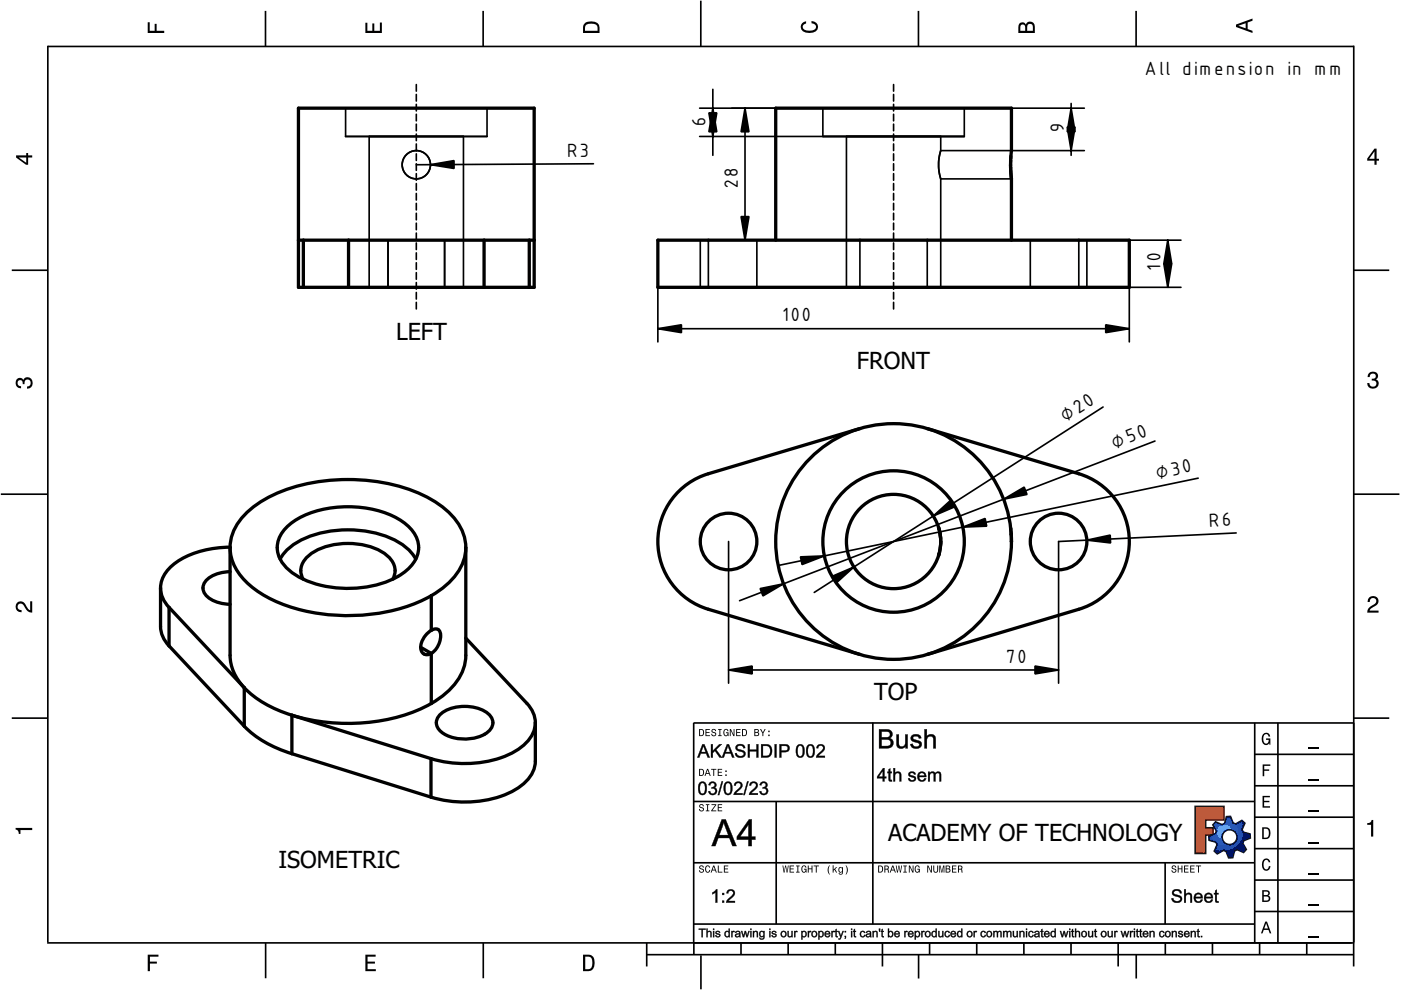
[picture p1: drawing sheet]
<svg xmlns="http://www.w3.org/2000/svg" width="297mm" height="210mm" viewBox="0 0 297 210" stroke-linecap="round" stroke-linejoin="round" font-family="sans-serif">
<defs><g id="words">
<g font-size="5">
<text x="242.8" y="16">All dimension in mm</text>
<text x="149.6" y="26.7" transform="rotate(-90 149.6 26.7)">6</text>
<text x="225.6" y="27.9" transform="rotate(-90 225.6 27.9)">9</text>
<text x="120.2" y="33.2">R3</text>
<text x="156.4" y="39.9" transform="rotate(-90 156.4 39.9)">28</text>
<text x="246.1" y="57.1" transform="rotate(-90 246.1 57.1)">10</text>
<text x="166.1" y="68.2">100</text>
<text x="84" y="72.1">LEFT</text>
<text x="181.7" y="78.3">FRONT</text>
<text x="225.9" y="89.5" transform="rotate(-33 225.9 89.5)">⌀20</text>
<text x="236.3" y="95.1" transform="rotate(-21 236.3 95.1)">⌀50</text>
<text x="245.4" y="101.6" transform="rotate(-12 245.4 101.6)">⌀30</text>
<text x="256.4" y="111.7" transform="rotate(-3 256.4 111.7)">R6</text>
<text x="213.4" y="140.5">70</text>
<text x="185.3" y="148.4">TOP</text>
<text x="188.3" y="178.2">ACADEMY OF TECHNOLOGY</text>
<text x="59" y="184">ISOMETRIC</text>
</g>
</g></defs>
<g fill="none" stroke="#000" stroke-width=".35">
<path d="M10.1 9.7v190.1M10.1 9.9h277M56.3 2.3v7.5M102.4 2.3v7.5M148.6 .1v9.8M194.7 2.3v7.5M240.9 2.3v7.5M287 9.7v195.2M2.5 57.3h7.5M287.1 57.3h7.4M.2 104.8h10M287 104.8h9.7"/>
<path d="M2.5 152.3h7.5M147 153.3h140.1M147.1 153.3v49.1M185.1 153.2v42.8M266 159.9h21M266 153.3v46.7M270.9 153.3v46.7M287.1 152.3h7.4M147 169.9h119M164.6 169.9v26M266 179.9h21M266 173.3h21"/>
<path d="M266 166.6h21M10 199.9h277.1M56.3 199.9v7.5M102.5 199.9v7.5M137.1 199.9v5M147 195.9h119M147 182.9h119M157.1 199.9v2.5M167.1 199.9v2.5M177.1 199.9v2.5M187.1 199.9v5M197.1 199.9v2.5"/>
<path d="M207.1 199.9v2.5M217.1 199.9v2.5M227.1 199.9v2.5M237.1 199.9v5M247 182.9v13M247.1 199.9v2.5M257.1 199.9v2.5M266 193.3h21M266 186.6h21M267.1 199.9v2.5M277.1 199.9v2.5M137.1 202.4h150"/>
<path d="M148.6 202.6v7.2M194.8 202.4v5.1M240.9 202.4v5.1"/>
</g>
<g fill="#000">
<path d="M31.3 4.7h.4v1.8h1.1v-1.4h.4v1.4h1.6v.5h-3.5z" fill-rule="evenodd"/>
<path d="M77.5 4.8h.4v1.7h1v-1.5h.5v1.5h1.1v-1.7h.5v2.2h-3.5z" fill-rule="evenodd"/>
<path d="M124.1 4.9a2.19 2.19 0 0 0-.5 2.1h3.5v-1.2a1.42 1.42 0 0 0-1.7-1.3zM124.3 5.2a2.14 2.14 0 0 1 2.3 .3l.1 1h-2.7l.1-1z" fill-rule="evenodd"/>
<path d="M170.1 4.9l.8-.4v.5a.7 .7 0 0 0-.7 .5 .7 .7 0 0 0 .3 .8 1.69 1.69 0 0 0 2.5-.6 .9 .9 0 0 0-.9-.8v-.5a1.24 1.24 0 0 1 1.3 1.1 1.24 1.24 0 0 1-1 1.4 2.22 2.22 0 0 1-2.5-.7l-.1-.5z" fill-rule="evenodd"/>
<path d="M216.1 5l-.2 .8v1.2h3.5v-1.3a.98 .98 0 0 0-.7-1.1 .98 .98 0 0 0-1.2 .6 .84 .84 0 0 0-1.4-.2zM216.4 5.3a.54 .54 0 0 1 .7-.1 .54 .54 0 0 1 .3 .6v.7h-1.1zM217.9 5.2a.62 .62 0 0 1 .7-.1 .62 .62 0 0 1 .4 .6v.8h-1.2z" fill-rule="evenodd"/>
<path d="M262.1 5.2v.5l3.5 1.3v-.5l-1.1-.3v-1.4l1.1-.4v-.5zM262.6 5.5l1.5-.6v1.1z" fill-rule="evenodd"/>
<path d="M3.4 32.9v.5l2.1 1.5h.5v-1.5h.8v-.5h-.8v-.5h-.4v.5zM4 33.4h1.6v1.1z" fill-rule="evenodd"/>
<path d="M291.4 31.5l-1.5 2.1v.5h1.5v.8h.5v-.8h.5v-.4h-.5v-2.2zM291.4 32.1v1.6h-1.1z" fill-rule="evenodd"/>
<path d="M3.6 80.4a.86 .86 0 0 1 1.4 .1 1.06 1.06 0 0 1 1.2-.5 1.06 1.06 0 0 1 .7 1.2 1.1 1.1 0 0 1-1.2 1.2v-.4a.71 .71 0 0 0 .8-1 .71 .71 0 0 0-1.3-.1v.6h-.4a.61 .61 0 0 0-.3-.8 .61 .61 0 0 0-.8 .2 .61 .61 0 0 0 .2 .8l.6 .2v.4a1.15 1.15 0 0 1-1.2-.6 1.15 1.15 0 0 1 .3-1.3z" fill-rule="evenodd"/>
<path d="M290.3 79.1a1.08 1.08 0 0 1 1.3-.2 1.08 1.08 0 0 1 .5 1.3l-.4 .2a1.06 1.06 0 0 1 .6 1.3 1.06 1.06 0 0 1-1.2 .7 1.1 1.1 0 0 1-1.2-1.2h.4a.71 .71 0 0 0 1 .8 .71 .71 0 0 0 .1-1.3h-.6v-.4a.61 .61 0 0 0 .8-.3 .61 .61 0 0 0-.2-.8 .61 .61 0 0 0-.8 .2l-.2 .5h-.4z" fill-rule="evenodd"/>
<path d="M3.6 127.8a1.22 1.22 0 0 1 2 .7l.4 .6 .4 .3v-1.9h.4v2.4a1.8 1.8 0 0 1-1.7-1.4 .71 .71 0 0 0-.9-.5 .71 .71 0 0 0-.5 .8 .71 .71 0 0 0 .9 .6v.4a1.18 1.18 0 0 1-1.2-.6 1.18 1.18 0 0 1 .2-1.4z" fill-rule="evenodd"/>
<path d="M290.3 126.7a1.18 1.18 0 0 1 1.9 .3 1.18 1.18 0 0 1-1 1.7l-.5 .3-.3 .5h1.9v.4h-2.4a1.8 1.8 0 0 1 1.4-1.7 .71 .71 0 0 0 .5-.9 .71 .71 0 0 0-.9-.5 .71 .71 0 0 0-.5 .8h-.4z" fill-rule="evenodd"/>
<path d="M148.2 154.6v1.5h.5a.77 .77 0 0 0 .6-.8 .77 .77 0 0 0-.6-.7zM148.4 154.8a.58 .58 0 0 1 .7 .5 .58 .58 0 0 1-.7 .6zM149.6 154.6v1.5h.9v-.2h-.7v-.5h.6v-.2h-.6v-.4h.7v-.2zM151 154.7a.53 .53 0 0 0 0 .6 .53 .53 0 0 0 .6 .2 .32 .32 0 0 1-.3 .5 .32 .32 0 0 1-.3-.4h-.2a.5 .5 0 0 0 .7 .5 .5 .5 0 0 0 .1-.8l-.4-.1a.28 .28 0 0 1-.1-.4 .28 .28 0 0 1 .4-.1 .28 .28 0 0 1 .1 .3h.2a.51 .51 0 0 0-.3-.4 .51 .51 0 0 0-.5 .1zM152.3 154.6v.2h.2v1.1h-.2v.2h.7v-.2h-.3v-1.1h.3v-.2zM153.5 154.7a.81 .81 0 0 0 .5 1.4l.3-.2 .2 .2v-.8h-.6v.1h.4l-.2 .5a.6 .6 0 0 1-.5-.6 .6 .6 0 0 1 .4-.6l.2 .3h.2l-.1-.3a.53 .53 0 0 0-.8 0zM154.7 154.6v1.5h.2v-1.3l.6 1.3h.2v-1.5h-.2v1.2l-.5-1.2zM156.1 154.6v1.5h.9v-.2h-.7v-.5h.6v-.2h-.6v-.4h.7v-.2zM157.3 154.6v1.5h.5a.77 .77 0 0 0 .6-.8 .77 .77 0 0 0-.6-.7zM157.5 154.8a.58 .58 0 0 1 .7 .5 .58 .58 0 0 1-.7 .6zM159.9 154.6v1.5h.6a.42 .42 0 0 0 .5-.3 .42 .42 0 0 0-.3-.5l.2-.2-.1-.4zM160.1 154.8h.3a.23 .23 0 0 1 .3 .2 .23 .23 0 0 1-.3 .2h-.3zM160.1 155.4h.4a.26 .26 0 0 1 .3 .2 .26 .26 0 0 1-.3 .3h-.4zM161.1 154.6l.5 .9v.6h.2v-.6l.5-.9h-.2l-.4 .7-.3-.7zM162.9 155.8v.3h.3v-.3zM162.9 154.9v.3h.3v-.3z" fill-rule="evenodd"/>
<path d="M267.8 155.7a.85 .85 0 0 1 .9-.3 .85 .85 0 0 1 .6 .8h-.3l-.1-.3a.49 .49 0 0 0-.4-.3 .49 .49 0 0 0-.5 .3 1.2 1.2 0 0 0 .4 1.8 .66 .66 0 0 0 .6-.8h-.6v-.3h.9v1.3h-.1l-.1-.3-.3 .3a.85 .85 0 0 1-1.2-.7v-1.1z" fill-rule="evenodd"/>
<path d="M3.3 175.5h3.5v.5h-2.5v.8h-.3a.77 .77 0 0 0-.7-.9z" fill-rule="evenodd"/>
<path d="M148.4 170.6a.53 .53 0 0 0 0 .6 .53 .53 0 0 0 .6 .2 .32 .32 0 0 1-.3 .5 .32 .32 0 0 1-.3-.4h-.2a.5 .5 0 0 0 .7 .6 .5 .5 0 0 0 .1-.9l-.4-.1a.28 .28 0 0 1-.1-.4 .28 .28 0 0 1 .4-.1 .28 .28 0 0 1 .1 .4h.2a.51 .51 0 0 0-.3-.5 .51 .51 0 0 0-.5 .1zM149.7 170.5v.2h.2v1.1h-.2v.2h.7v-.2h-.3v-1.1h.3v-.2zM150.8 170.5v.2h.8l-.8 1.3h1.1v-.2h-.9l.9-1.3zM152.2 170.5v1.5h.9v-.2h-.7v-.5h.6v-.2h-.6v-.4h.7v-.2z" fill-rule="evenodd"/>
<path d="M148.2 163v1.5h.5a.77 .77 0 0 0 .6-.7 .77 .77 0 0 0-.6-.8zM148.4 163.2a.57 .57 0 0 1 .7 .6 .57 .57 0 0 1-.7 .5zM149.9 163l-.5 1.5h.2l.1-.4h.6l.2 .4h.2l-.6-1.5zM150 163.2l.3 .7h-.5zM150.8 163v.2h.4v1.3h.2v-1.3h.5v-.2zM152.2 163v1.5h.9v-.2h-.7v-.5h.6v-.2h-.6v-.4h.7v-.2zM153.8 164.2v.3h.3v-.3zM153.8 163.4v.3h.3v-.3z" fill-rule="evenodd"/>
<path d="M253.4 171h6.1v2.8h-3.9v1.7h1.6v1.5h-1.6v4h-2.2z" fill-rule="evenodd"/>
<path d="M257.7 174.3l-.5 .6 .7 1.3-.2 .6-1.4 .5v.9l1.5 .4 .3 .5-.7 1.4 .7 .5 1.3-.7 .6 .2 .5 1.4 .9-.1 .3-1.4 .6-.3 1.4 .6 .5-.6-.7-1.3 .2-.6 1.4-.5-.1-.9-1.4-.4-.3-.5 .6-1.4-.6-.6-1.3 .8-.6-.2-.5-1.4h-.9l-.4 1.5-.5 .2zM259.1 177.5a1.6 1.6 0 0 1 3.2 0 1.6 1.6 0 0 1-3.2 0z" fill-rule="evenodd"/>
<path d="M267.7 168.7h1.5v.3h-1.2v.8h1.1v.3h-1.1v.8h1.3v.3h-1.6z" fill-rule="evenodd"/>
<path d="M267.7 162.1h1.6v.3h-1.3v.7h1.1v.3h-1.1v1.2h-.3z" fill-rule="evenodd"/>
<path d="M267.6 175.4v2.5h.8a1.37 1.37 0 0 0 .7-2.2 1.56 1.56 0 0 0-1.5-.3zM267.9 175.7a.98 .98 0 0 1 1.2 .7 .98 .98 0 0 1-.7 1.2h-.5z" fill-rule="evenodd"/>
<path d="M289.9 174.5a.77 .77 0 0 0 .9-.6h.4v3.5h-.5v-2.5h-.8z" fill-rule="evenodd"/>
<path d="M148.4 183.6a.53 .53 0 0 0 0 .6 .53 .53 0 0 0 .6 .2 .32 .32 0 0 1-.3 .5 .32 .32 0 0 1-.3-.4h-.2a.5 .5 0 0 0 .7 .6 .5 .5 0 0 0 .1-.9l-.4-.1a.28 .28 0 0 1-.1-.4 .28 .28 0 0 1 .4-.1 .28 .28 0 0 1 .1 .4h.2a.51 .51 0 0 0-.3-.5 .51 .51 0 0 0-.5 .1zM149.6 183.7l-.1 .2a.67 .67 0 0 0 .1 .9 .67 .67 0 0 0 .8 .1l.2-.4h-.2l-.2 .3a.6 .6 0 0 1-.5-.5 .6 .6 0 0 1 .4-.6l.3 .3h.2l-.2-.4a.5 .5 0 0 0-.8 .1zM151.2 183.5l-.5 1.5h.2l.1-.4h.6l.2 .4h.2l-.6-1.5zM151.3 183.7l.3 .7h-.5zM152.2 183.5v1.5h1v-.2h-.8v-1.3zM153.5 183.5v1.5h.9v-.2h-.7v-.5h.6v-.2h-.6v-.4h.7v-.2z" fill-rule="evenodd"/>
<path d="M165.9 183.5l.3 1.5h.1l.3-1.3 .2 1.3h.2l.2-1.5h-.1l-.2 1.3-.2-1.3h-.2l-.2 1.3-.2-1.3zM167.4 183.5v1.5h1v-.2h-.8v-.5h.7v-.2h-.7v-.4h.7v-.2zM168.8 183.5v.2h.3v1.1h-.3v.2h.7v-.2h-.2v-1.1h.2v-.2zM170.1 183.7a.82 .82 0 0 0 .5 1.3l.3-.2 .1 .2v-.8h-.5v.2h.3l-.2 .4a.6 .6 0 0 1-.5-.5 .6 .6 0 0 1 .5-.6l.2 .3h.2l-.2-.4a.53 .53 0 0 0-.7 .1zM171.3 183.5v1.5h.2v-.7h.6v.7h.2v-1.5h-.2v.6h-.6v-.6zM172.5 183.5v.2h.5v1.3h.2v-1.3h.4v-.2zM175.8 183.5a1.35 1.35 0 0 0 .2 1.9 1.84 1.84 0 0 1 0-1.9zM176.5 183.5v1.5h.2v-.4l.2-.2 .4 .6h.2l-.4-.7 .4-.5h-.2l-.6 .6v-.9zM177.9 184a.59 .59 0 0 0-.2 .7 .59 .59 0 0 0 .7 .3l.1-.2a.31 .31 0 0 1-.1 .5 .31 .31 0 0 1-.4-.2h-.2a.47 .47 0 0 0 .5 .4 .47 .47 0 0 0 .4-.5v-1.2h-.2v.2l-.3-.2zM178 184.1l.1-.1a.42 .42 0 0 1 .4 .4 .42 .42 0 0 1-.4 .5l-.1-.3zM179.3 183.5a1.85 1.85 0 0 1 0 1.9 1.22 1.22 0 0 0 0-1.9z" fill-rule="evenodd"/>
<path d="M186.2 183.5v1.5h.5a.77 .77 0 0 0 .6-.7 .77 .77 0 0 0-.6-.8zM186.4 183.7a.58 .58 0 0 1 .6 .6 .58 .58 0 0 1-.6 .5zM187.5 183.5v1.5h.2v-.6a.45 .45 0 0 1 .5 .1 .45 .45 0 0 1 .1 .5h.2l-.2-.7a.42 .42 0 0 0 .1-.5 .42 .42 0 0 0-.4-.3zM187.7 183.7h.2a.26 .26 0 0 1 .4 .3 .26 .26 0 0 1-.4 .2h-.2zM189.2 183.5l-.6 1.5h.2l.2-.4h.6l.1 .4h.2l-.5-1.5zM189.3 183.7l.2 .7h-.4zM189.9 183.5l.3 1.5h.2l.2-1.3 .2 1.3h.2l.3-1.5h-.2l-.2 1.3-.2-1.3h-.2l-.2 1.3-.2-1.3zM191.5 183.5v.2h.3v1.1h-.3v.2h.8v-.2h-.3v-1.1h.3v-.2zM192.7 183.5v1.5h.2v-1.2l.5 1.2h.3v-1.5h-.2v1.2l-.6-1.2zM194.1 183.7a.81 .81 0 0 0 .5 1.3l.3-.2 .1 .2v-.8h-.5v.2h.3l-.2 .4a.6 .6 0 0 1-.5-.5 .6 .6 0 0 1 .5-.6l.2 .3h.2l-.2-.4a.53 .53 0 0 0-.7 .1zM196.6 183.5v1.5h.2v-1.2l.6 1.2h.2v-1.5h-.2v1.2l-.6-1.2zM197.9 183.5v.9a.52 .52 0 0 0 .5 .6 .52 .52 0 0 0 .5-.6v-.9h-.2v.9a.33 .33 0 0 1-.3 .5 .33 .33 0 0 1-.3-.5v-.9zM199.2 183.5v1.5h.1v-1.4l.3 1.4h.2l.3-1.4v1.4h.1v-1.5h-.2l-.3 1.3-.3-1.3zM200.5 183.5v1.5h.6a.42 .42 0 0 0 .4-.3 .42 .42 0 0 0-.2-.5l.2-.2-.1-.4zM200.7 183.7h.3a.23 .23 0 0 1 .3 .2 .23 .23 0 0 1-.3 .2h-.3zM200.7 184.3h.3a.26 .26 0 0 1 .3 .3 .26 .26 0 0 1-.3 .2h-.3zM201.8 183.5v1.5h1v-.2h-.8v-.5h.7v-.2h-.7v-.4h.8v-.2zM203.1 183.5v1.5h.2v-.6a.45 .45 0 0 1 .5 .1 .45 .45 0 0 1 .1 .5h.2l-.2-.7a.42 .42 0 0 0 .1-.5 .42 .42 0 0 0-.4-.3zM203.3 183.7h.3a.26 .26 0 0 1 .3 .3 .26 .26 0 0 1-.4 .2h-.2z" fill-rule="evenodd"/>
<path d="M248.5 183.6a.53 .53 0 0 0 0 .6 .53 .53 0 0 0 .6 .2 .32 .32 0 0 1-.2 .5 .32 .32 0 0 1-.3-.4h-.2a.5 .5 0 0 0 .6 .6 .5 .5 0 0 0 .2-.9l-.4-.1a.28 .28 0 0 1-.1-.4 .28 .28 0 0 1 .3-.1 .28 .28 0 0 1 .2 .4h.2a.51 .51 0 0 0-.3-.5 .51 .51 0 0 0-.6 .1zM249.7 183.5v1.5h.2v-.7h.6v.7h.2v-1.5h-.2v.6h-.6v-.6zM251 183.5v1.5h1v-.2h-.8v-.5h.7v-.2h-.7v-.4h.8v-.2zM252.3 183.5v1.5h1v-.2h-.8v-.5h.7v-.2h-.7v-.4h.8v-.2zM253.5 183.5v.2h.5v1.3h.2v-1.3h.5v-.2z" fill-rule="evenodd"/>
<path d="M268.3 195.4l-1 2.5h.4l.2-.7h1l.3 .7h.3l-.9-2.5zM268.4 195.8l.4 1.1h-.7z" fill-rule="evenodd"/>
<path d="M267.6 188.7v2.5h1a.7 .7 0 0 0 .7-.5 .7 .7 0 0 0-.4-.8 .61 .61 0 0 0 .3-.8 .61 .61 0 0 0-.7-.4zM267.9 189h.6a.38 .38 0 0 1 .4 .4 .38 .38 0 0 1-.5 .4h-.5zM267.9 190.1h.6a.44 .44 0 0 1 .5 .4 .44 .44 0 0 1-.5 .4h-.6z" fill-rule="evenodd"/>
<path d="M267.8 182.3a.85 .85 0 0 1 .9-.3 .85 .85 0 0 1 .6 .8h-.3l-.1-.2a.47 .47 0 0 0-.4-.3 .47 .47 0 0 0-.4 .3 1.21 1.21 0 0 0 .4 1.7 .64 .64 0 0 0 .5-.7h.4a.89 .89 0 0 1-.8 1 .89 .89 0 0 1-1-.7v-1.1z" fill-rule="evenodd"/>
<path d="M31.3 202.4h2.3v.4h-1.8v1.1h1.5v.4h-1.5v1.6h-.5z" fill-rule="evenodd"/>
<path d="M77.5 202.4h2.1v.4h-1.7v1.1h1.6v.4h-1.6v1.2h1.8v.4h-2.2z" fill-rule="evenodd"/>
<path d="M123.6 202.4v3.5h1.2a1.42 1.42 0 0 0 1.3-1.7 1.38 1.38 0 0 0-1.3-1.8zM124.1 202.8l1 .1a1.89 1.89 0 0 1 0 2.5l-1 .1z" fill-rule="evenodd"/>
</g>
<path d="M277.3 158.6h2.2M277.3 178.6h2.2M277.3 172h2.2M277.3 165.3h2.2M277.3 198.6h2.2M277.3 192h2.2M277.3 185.3h2.2" fill="none" stroke="#000" stroke-width=".25"/>
<g fill="#000">
<path d="M186.3 154.6l2.1 .1 .7 .4a.88 .88 0 0 1-.4 1.4l.5 .4a1.1 1.1 0 0 1-.6 1.7l-2.3 .1zM186.4 154.6v4.1l2.2-.1 .4-.2 .3-.4a1.06 1.06 0 0 0-.7-1.5l.5-.3a1.05 1.05 0 0 0-.1-1.2 1.05 1.05 0 0 0-1.1-.3zM186.9 155.1v1.2h.9l.8-.2a.67 .67 0 0 0-.1-.8 .67 .67 0 0 0-.8-.1zM186.9 155.1h1.3l.4 .3a.54 .54 0 0 1-.3 .9l-1.4 .1zM186.9 156.8v1.4l1.4-.1 .5-.3a.74 .74 0 0 0-.2-.8 .74 .74 0 0 0-.8-.2zM186.9 156.8h1.4l.5 .3a.64 .64 0 0 1 .1 .7 .64 .64 0 0 1-.6 .4h-1.4zM190 155.7h.6v2.2l.2 .3 .4 .1 .4-.1 .3-.3v-2.2h.6v3h-.5v-.5a1.05 1.05 0 0 1-1 .6 1.05 1.05 0 0 1-.9-.8zM190.1 155.7l.2 2.7 .8 .3 .5-.1 .4-.5v.6h.4v-3h-.5l.1 1.6a.77 .77 0 0 1-.7 1 .77 .77 0 0 1-.8-.9l.1-1.7zM193.3 156l.6-.3h.9l.4 .3 .2 .5-.6 .1a.64 .64 0 0 0-.5-.5 .64 .64 0 0 0-.7 .4l.2 .3 1.2 .3 .3 .3a.83 .83 0 0 1-.4 1.2 1.24 1.24 0 0 1-1.9-.9h.5l.2 .5 .6 .1 .5-.1v-.2v-.4l-.3-.1a1.35 1.35 0 0 1-1.4-1zM193.3 156l-.1 .3v.6l.3 .3 .8 .2a.5 .5 0 0 1 .6 .5 .5 .5 0 0 1-.6 .5l-.6-.2-.2-.5-.5 .1 .4 .7 .5 .2 1-.1 .4-.3a.82 .82 0 0 0-.7-1.3l-.9-.3-.1-.4 .2-.2h.6l.4 .2v.3l.5-.1a1.23 1.23 0 0 0-2-.5zM196 154.6h.5v1.5l.4-.4 .5-.1 .6 .2 .3 .3 .1 2.6h-.5v-1.9a.68 .68 0 0 0-.9-.7 .68 .68 0 0 0-.5 1v1.6h-.5zM196 154.6v4.1h.5l.1-2.2 .2-.3 .5-.1 .5 .1 .1 .4v2.1h.5l-.1-1.9a1.01 1.01 0 0 0-.6-1.1 1.01 1.01 0 0 0-1.2 .5v-1.6z"/>
<path d="M186.4 154.6h1.5a1.02 1.02 0 0 1 1.2 .6 1.02 1.02 0 0 1-.4 1.3 1.13 1.13 0 0 1 .6 1.4 1.13 1.13 0 0 1-1.4 .8h-1.5zM186.9 155.1v1.2h.9a.67 .67 0 0 0 .9-.6 .67 .67 0 0 0-1-.6zM186.9 156.8v1.4h1a.74 .74 0 0 0 1-.8 .74 .74 0 0 0-1.1-.6zM190.1 155.7h.5v1.7a.73 .73 0 0 0 .7 .9 .73 .73 0 0 0 .6-1v-1.6h.5v3h-.4v-.5a1.03 1.03 0 0 1-1.3 .5 1.03 1.03 0 0 1-.6-1.2zM193.3 156a1.22 1.22 0 0 1 2 .5l-.5 .1a.65 .65 0 0 0-.6-.5 .65 .65 0 0 0-.6 .5l.3 .2a1.42 1.42 0 0 1 1.5 1 1.24 1.24 0 0 1-1.2 1 1.24 1.24 0 0 1-1.2-1l.5-.1a.7 .7 0 0 0 .7 .6 .7 .7 0 0 0 .7-.6l-.2-.2a1.66 1.66 0 0 1-1.6-1zM196 154.6h.5v1.5a1.04 1.04 0 0 1 1.2-.4 1.04 1.04 0 0 1 .7 1.1v1.9h-.5v-1.9a.71 .71 0 0 0-.9-.7 .71 .71 0 0 0-.5 1v1.6h-.5z"/>
<path d="M148.9 157.8h.5l1.1 2.8h-.5l-.3-.8h-1.1l-.3 .8h-.5zM148.9 157.8l-1 2.8h.4l.2-.9h1.3l.3 .9h.4l-1.2-2.8zM149.1 158.1l-.4 1.4h.9zM149.1 158.1l.6 1.4h-1.1zM150.7 157.8h.5v1.4l1.3-1.4h.6l-1.3 1.1 1.3 1.7h-.5l-1-1.4-.5 .4 .1 1h-.5zM150.8 157.8v2.8h.3v-1l.5-.5 1 1.5h.5l-1.3-1.7 1.2-1.1h-.5l-1.4 1.5v-1.5zM154.1 157.8h.5l1.1 2.8h-.5l-.3-.8h-1.1l-.3 .8h-.5zM154.1 157.8l-1 2.8h.4l.2-.9h1.3l.3 .9h.4l-1.2-2.8zM154.3 158.1l-.4 1.4h.9zM154.3 158.1l.6 1.4h-1.1zM156.1 158l.3-.1a1 1 0 0 1 1.6 .7l-.4 .1a.64 .64 0 0 0-.6-.6 .64 .64 0 0 0-.6 .5l.6 .4a.92 .92 0 0 1 1.1 .9 .92 .92 0 0 1-1.3 .8 .92 .92 0 0 1-1-1l.4-.1a.81 .81 0 0 0 1.2 .6l.2-.1v-.5l-1.3-.4-.3-.3-.1-.5zM156.2 158a.76 .76 0 0 0-.1 .9 .76 .76 0 0 0 .8 .4l.5 .2a.49 .49 0 0 1 .3 .6 .49 .49 0 0 1-.7 .3l-.6-.2-.2-.5h-.4l.2 .5 .4 .3 .8 .1 .4-.1 .3-.3v-.8l-.3-.3-1.2-.3-.1-.5 .3-.2h.5l.5 .2v.3h.4l-.2-.4a1.22 1.22 0 0 0-1.6-.2zM158.5 157.8h.5v1.2h1.4v-1.2h.4v2.8h-.4v-1.3h-1.5l.1 1.3h-.5zM158.6 157.8v2.8h.3v-1.4h1.5v1.4h.4v-2.8h-.4v1.2h-1.5v-1.2zM161.3 157.8h1.4l.5 .3a1.42 1.42 0 0 1 .5 1.5 1.17 1.17 0 0 1-1.3 1h-1.1zM161.4 157.8v2.8l1.8-.2 .4-.6v-1.3l-.6-.6zM161.8 158.1v2.2l1.2-.2 .2-.4v-1.2l-.4-.3zM161.7 158.1h.6a1.14 1.14 0 0 1 1.1 1 1.14 1.14 0 0 1-.7 1.2h-1zM164.2 157.8h.5v2.8h-.5zM164.3 157.8v2.8h.3v-2.8zM165.2 157.8h1.4l.5 .2a.83 .83 0 0 1-.1 1.4l-1.4 .1 .1 1.1h-.5zM165.3 157.8v2.8h.3v-1.2a1.9 1.9 0 0 0 1.6-.2l.2-.6-.1-.4-.2-.2zM165.6 158.1v1l1.3-.1a.56 .56 0 0 0-.2-.8zM165.6 158.1h1.1l.2 .2a.53 .53 0 0 1 .1 .7 .53 .53 0 0 1-.6 .2h-.8zM169.1 157.9l.1 .1a.82 .82 0 0 1 .8-.2 .82 .82 0 0 1 .5 .8 1.73 1.73 0 0 1-.6 2.1 1.09 1.09 0 0 1-1.2-1.5l.1-.8zM169.2 158a2.29 2.29 0 0 0-.2 2.4 .99 .99 0 0 0 1.2 .1l.2-.5a2.6 2.6 0 0 0-.1-1.8l-.2-.3zM169.3 158.3a2.19 2.19 0 0 0 .2 2l.6-.2 .1-1.3-.3-.6-.2-.1zM169.4 158.1h.4a1.74 1.74 0 0 1 0 2.3h-.3l-.3-.2a1.94 1.94 0 0 1 .2-2.1zM171.3 157.9v.1a.82 .82 0 0 1 .9-.2 .82 .82 0 0 1 .5 .8 1.73 1.73 0 0 1-.7 2.1 1.09 1.09 0 0 1-1.1-1.5l.1-.8zM171.3 158a2.29 2.29 0 0 0-.1 2.4 .99 .99 0 0 0 1.1 .1l.3-.5a2.6 2.6 0 0 0-.1-1.8l-.3-.3zM171.4 158.3a2.19 2.19 0 0 0 .3 2l.5-.2 .1-1.3-.2-.6-.3-.1zM171.5 158.1h.5a1.74 1.74 0 0 1 0 2.3h-.3l-.3-.2a1.94 1.94 0 0 1 .1-2.1zM173.4 158a.95 .95 0 0 1 1.4 .2 .95 .95 0 0 1-.5 1.4l-.8 .7 1.4-.1v.4h-1.9l.3-.6 1-1a.5 .5 0 0 0-.2-.9 .5 .5 0 0 0-.6 .6l-.4-.1zM173.4 158l-.3 .6h.4a.58 .58 0 0 1 .9-.5 .58 .58 0 0 1-.1 1.1l-1 .8-.3 .6h1.9v-.3h-1.5l1.4-1.4a.85 .85 0 0 0-.3-1 .85 .85 0 0 0-1.1 .1z"/>
<path d="M148.9 157.8h.4l1.2 2.8h-.4l-.4-.8h-1.1l-.3 .8h-.4zM149.1 158.1l-.4 1.4h.9zM150.8 157.8h.3v1.4l1.4-1.4h.5l-1.2 1.1 1.3 1.7h-.5l-1-1.4-.5 .4v1h-.3zM154.1 157.8h.4l1.2 2.8h-.4l-.4-.8h-1.1l-.3 .8h-.4zM154.3 158.1l-.4 1.4h.9zM156.2 158a1.1 1.1 0 0 1 1.8 .6h-.4a.66 .66 0 0 0-.6-.5 .66 .66 0 0 0-.7 .5l.4 .3a1.13 1.13 0 0 1 1.3 1.1 1.16 1.16 0 0 1-1.1 .6 1.16 1.16 0 0 1-1.1-.9h.4a.76 .76 0 0 0 .7 .6 .76 .76 0 0 0 .8-.6l-.4-.3a1.04 1.04 0 0 1-1.2-1.3zM158.6 157.8h.3v1.2h1.5v-1.2h.4v2.8h-.4v-1.3h-1.5v1.3h-.3zM161.4 157.8h.9a1.44 1.44 0 0 1 1.4 1.1 1.44 1.44 0 0 1-.7 1.6l-1.6 .1zM161.8 158.1v2.2h.5a1.07 1.07 0 0 0 1-1.1 1.07 1.07 0 0 0-1-1.1zM164.3 157.8h.3v2.8h-.3zM165.3 157.8h1a.86 .86 0 0 1 1.1 .8 .86 .86 0 0 1-1 .9h-.8v1.1h-.3zM165.6 158.1v1h.8a.52 .52 0 0 0 .6-.5 .52 .52 0 0 0-.6-.5zM169.2 158a1 1 0 0 1 1.1 .1 1 1 0 0 1 .3 1.1 1.02 1.02 0 0 1-.3 1.1 1.02 1.02 0 0 1-1.1 .2 2.13 2.13 0 0 1 0-2.5zM169.4 158.2a1.89 1.89 0 0 0 .1 2.1h.3a1.73 1.73 0 0 0 0-2.2zM171.3 158a1 1 0 0 1 1.2 .1 1 1 0 0 1 .2 1.1 1.02 1.02 0 0 1-.2 1.1 1.02 1.02 0 0 1-1.1 .2 2.13 2.13 0 0 1-.1-2.5zM171.6 158.2a1.89 1.89 0 0 0 .1 2.1h.3a1.73 1.73 0 0 0 0-2.2zM173.4 158a.91 .91 0 0 1 1.4 .2 .91 .91 0 0 1-.5 1.3l-.8 .8h1.4v.3h-1.9a3.2 3.2 0 0 1 1.4-1.6 .53 .53 0 0 0-.2-.9 .53 .53 0 0 0-.7 .5h-.4z"/>
<path d="M148.4 165.9l.5-.2 .4 .1 .5 .7a1.73 1.73 0 0 1-.7 2.1 1.09 1.09 0 0 1-1.1-1.5l.1-.8zM148.5 165.9a2.29 2.29 0 0 0-.2 2.4 .99 .99 0 0 0 1.1 .1l.3-.5a1.77 1.77 0 0 0-.6-2.1zM148.6 166.2l-.2 .9 .1 1a.51 .51 0 0 0 .8 0 2.21 2.21 0 0 0-.2-2zM148.6 166.1l.5-.1 .3 .2a1.81 1.81 0 0 1-.3 2.1h-.3a1.88 1.88 0 0 1-.2-2.2zM150.5 165.9a.75 .75 0 0 1 1-.1 .63 .63 0 0 1 .4 .6 .63 .63 0 0 1-.4 .6 .77 .77 0 0 1 .6 .7 .77 .77 0 0 1-.5 .8 .89 .89 0 0 1-1.4-.8h.4a.55 .55 0 0 0 .3 .5 .55 .55 0 0 0 .6-.1 .55 .55 0 0 0 0-.7 .55 .55 0 0 0-.7-.2l.1-.3 .5-.1a.45 .45 0 0 0-.2-.8 .45 .45 0 0 0-.6 .5h-.4zM150.5 165.9l-.3 .5 .4 .1 .3-.5 .5 .1a.49 .49 0 0 1 .1 .6 .49 .49 0 0 1-.6 .2v.3l.4-.1 .2 .2a.57 .57 0 0 1 0 .8 .57 .57 0 0 1-.8 .1l-.2-.5-.3 .1 .3 .5a1.14 1.14 0 0 0 1.3 0l.2-.6-.1-.5-.5-.2 .4-.2v-.7a.92 .92 0 0 0-1.3-.2zM153 165.6h.3l-.8 3h-.4zM153 165.7l-.8 2.9h.3l.8-2.9zM153.8 165.9l.6-.2 .4 .1 .4 .7a1.73 1.73 0 0 1-.6 2.1 1.05 1.05 0 0 1-1.2-1.5l.1-.8zM153.9 165.9a2.29 2.29 0 0 0-.2 2.4 .99 .99 0 0 0 1.2 .1l.2-.5a1.77 1.77 0 0 0-.5-2.1zM154 166.2l-.2 .9 .2 1a.51 .51 0 0 0 .8 0l.1-1.4a.53 .53 0 0 0-.3-.6 .53 .53 0 0 0-.6 .1zM154.1 166.1l.4-.1 .3 .2a1.81 1.81 0 0 1-.3 2.1h-.3a1.88 1.88 0 0 1-.1-2.2zM155.9 165.9a.94 .94 0 0 1 1.5 .2 .94 .94 0 0 1-.6 1.4l-.8 .7h1.5v.4h-2l.3-.7 1.1-1 .2-.4-.2-.4a.54 .54 0 0 0-.6 0 .54 .54 0 0 0-.3 .5h-.4zM155.9 166l-.3 .5 .4 .1a.58 .58 0 0 1 .9-.5 .58 .58 0 0 1-.1 1l-.9 .8-.3 .6h1.8v-.3h-1.4l1.3-1.4a.85 .85 0 0 0-.3-1 .85 .85 0 0 0-1.1 .2zM158.4 165.6h.4l-.9 3h-.3zM158.4 165.7l-.7 2.9h.2l.8-2.9zM159.1 165.9h.1a.94 .94 0 0 1 1.4 .2 .94 .94 0 0 1-.5 1.4l-.8 .7h1.4v.4h-1.9l.3-.7 1-1a.5 .5 0 0 0-.2-.9 .5 .5 0 0 0-.6 .6h-.5zM159.2 166l-.3 .5 .3 .1 .2-.5a.58 .58 0 0 1 .9 .1 .58 .58 0 0 1-.3 .9l-.9 .8-.3 .6h1.9v-.3h-1.5l1.4-1.4a.85 .85 0 0 0-.4-1 .85 .85 0 0 0-1 .2zM161.3 165.9h.1a.75 .75 0 0 1 .9-.1 .63 .63 0 0 1 .5 .6 .63 .63 0 0 1-.5 .6 .77 .77 0 0 1 .6 .7 .77 .77 0 0 1-.5 .8 .89 .89 0 0 1-1.4-.8h.4a.55 .55 0 0 0 .3 .5 .55 .55 0 0 0 .6-.1 .55 .55 0 0 0 .1-.7 .55 .55 0 0 0-.7-.2v-.3l.5-.1a.45 .45 0 0 0-.2-.8 .45 .45 0 0 0-.6 .5h-.4zM161.4 165.9l-.3 .5 .3 .1 .3-.5 .5 .1a.49 .49 0 0 1 .1 .6 .49 .49 0 0 1-.5 .2l-.1 .3 .4-.1 .2 .2a.57 .57 0 0 1 .1 .8 .57 .57 0 0 1-.8 .1l-.2-.5-.4 .1 .3 .5a1.14 1.14 0 0 0 1.3 0 .77 .77 0 0 0-.3-1.3h-.1a.65 .65 0 0 0 .4-.9 .92 .92 0 0 0-1.2-.2z"/>
<path d="M148.4 165.9a1 1 0 0 1 1.2 .1 1 1 0 0 1 .2 1.1 1.02 1.02 0 0 1-.2 1.2 1.02 1.02 0 0 1-1.1 .1 2.13 2.13 0 0 1-.1-2.5zM148.7 166.1a1.89 1.89 0 0 0 .1 2.2h.3a1.73 1.73 0 0 0 0-2.3zM150.5 165.9a.74 .74 0 0 1 1.1 0 .74 .74 0 0 1-.1 1.1 .88 .88 0 0 1 0 1.5 .88 .88 0 0 1-1.3-.7l.3-.1a.56 .56 0 0 0 .7 .6 .56 .56 0 0 0 .4-.8 .56 .56 0 0 0-.7-.3v-.3a.48 .48 0 0 0 .6-.4 .48 .48 0 0 0-.4-.5 .48 .48 0 0 0-.5 .5l-.4-.1zM153 165.7h.3l-.8 2.9h-.3zM153.8 165.9a1 1 0 0 1 1.2 .1 1 1 0 0 1 .3 1.1 1.02 1.02 0 0 1-.3 1.2 1.02 1.02 0 0 1-1.1 .1 2.13 2.13 0 0 1-.1-2.5zM154.1 166.1a1.89 1.89 0 0 0 .1 2.2h.3a1.73 1.73 0 0 0 0-2.3zM155.9 165.9a.91 .91 0 0 1 1.4 .2 .91 .91 0 0 1-.5 1.4l-.8 .7h1.4v.3h-1.8a3.2 3.2 0 0 1 1.3-1.6 .53 .53 0 0 0-.2-.9 .53 .53 0 0 0-.7 .6l-.4-.1zM158.4 165.7h.3l-.8 2.9h-.3zM159.2 165.9a.91 .91 0 0 1 1.4 .2 .91 .91 0 0 1-.5 1.4l-.8 .7h1.4v.3h-1.9a3.2 3.2 0 0 1 1.3-1.6 .53 .53 0 0 0-.1-.9 .53 .53 0 0 0-.8 .6l-.3-.1zM161.4 165.9a.74 .74 0 0 1 1.1 0 .74 .74 0 0 1-.2 1.1 .88 .88 0 0 1 .1 1.5 .88 .88 0 0 1-1.4-.7l.4-.1a.56 .56 0 0 0 .6 .6 .56 .56 0 0 0 .5-.8 .56 .56 0 0 0-.8-.3v-.3a.48 .48 0 0 0 .7-.4 .48 .48 0 0 0-.5-.5 .48 .48 0 0 0-.5 .5l-.3-.1z"/>
<path d="M153 173.7h.9l2.3 5.7h-.9l-.7-1.7h-2.3l-.6 1.7h-.9zM153 173.7l-2.1 5.7h.8l.6-1.8h2.4l.6 1.8h.9l-2.4-5.7zM153.4 174.3l-.2 .9-.7 1.9h1.9zM153.4 174.3l1.1 2.8h-2.1zM158.8 173.7h.6v3.7h.8v.7l-.8-.1v1.4h-.8l.1-1.4-2.5 .1v-.7zM158.8 173.7l-2.6 3.7v.6h2.5v1.4h.7l-.1-1.4h.8v-.6h-.8l.1-3.7zM158.6 174.9l-1.6 2.5h1.7zM158.7 174.7v2.7h-1.9z"/>
<path d="M153 173.7h.8l2.4 5.7h-.9l-.7-1.7h-2.3l-.6 1.7h-.8zM153.4 174.3l-.9 2.8h1.9zM158.8 173.7h.6v3.7h.7v.6h-.7v1.4h-.7v-1.4h-2.5v-.6zM158.7 174.9l-1.8 2.5h1.8z"/>
<path d="M187.2 162.8h.4l-.1 1.9 .4-.1v.4h-.4l.1 .7h-.5l.1-.7h-1.3v-.3zM187.2 162.9l-1.2 1.8v.3h1.2v.7h.3v-.7h.4v-.3h-.4v-1.8zM187.1 163.4l-.8 1.3h.9zM187.2 163.3v1.4h-1zM188.4 163.1l.4-.2-.1 .7h.4v.3h-.4l.1 1.4h.3l.1 .4h-.5l-.3-.2v-1.6h-.3v-.3h.3zM188.4 163.1v.6l-.3-.1v.3h.3l.1 1.6 .1 .1 .5 .1v-.3h-.3l-.1-.3v-1.2h.4v-.3l-.4 .1v-.8zM189.4 162.8h.4v1.1a.77 .77 0 0 1 1.2 0l.1 1.8h-.4v-1.3a.46 .46 0 0 0-.6-.4 .46 .46 0 0 0-.3 .6v1.1h-.4zM189.4 162.9v2.8h.4v-1.5l.5-.3a.44 .44 0 0 1 .5 .5l-.1 1.3h.4l-.1-1.3a.69 .69 0 0 0-.5-.8 .69 .69 0 0 0-.8 .4l.1-1.1zM192.7 163.8l.3-.2a.73 .73 0 0 1 1.1 .6h-.3a.42 .42 0 0 0-.4-.3 .42 .42 0 0 0-.4 .3l.9 .4a.56 .56 0 0 1 .4 .6 .56 .56 0 0 1-.5 .5 .86 .86 0 0 1-1.3-.7h.4a.57 .57 0 0 0 .8 .3l.1-.4-1.2-.4v-.3zM192.8 163.8a.53 .53 0 0 0 .1 .8l1 .4a.47 .47 0 0 1-.3 .5 .47 .47 0 0 1-.6-.2l-.1-.3-.4 .1 .3 .4a.86 .86 0 0 0 1.4-.6l-.3-.3-.9-.3-.1-.2 .1-.2 .4-.1 .3 .1 .1 .3h.3a.88 .88 0 0 0-1.3-.4zM194.7 163.9h.1a.87 .87 0 0 1 1.3 0l.3 .4v.5l-1.5-.1a.61 .61 0 0 0 .9 .6l.2-.3h.4a.84 .84 0 0 1-1.2 .7 1.17 1.17 0 0 1-.5-1.8zM194.8 163.9l-.3 .8 .3 .7a1.24 1.24 0 0 0 1.2 .1l.4-.4-.4-.1a.53 .53 0 0 1-.4 .5 .53 .53 0 0 1-.6-.2l-.2-.6h1.6a1.1 1.1 0 0 0-.9-1.1zM195.1 164.1l-.2 .4h1.1a.52 .52 0 0 0-.3-.5 .52 .52 0 0 0-.6 .1zM195 164l.5-.2 .3 .1 .3 .6h-1.3zM196.7 163.6h.4v.3l.2-.2 .6-.1 .4 .4a.67 .67 0 0 1 .8-.4 .67 .67 0 0 1 .5 .7v1.4h-.5l.1-1.6a.45 .45 0 0 0-.6-.1 .45 .45 0 0 0-.2 .5v1.2h-.5v-1.7a.5 .5 0 0 0-.6 0 .5 .5 0 0 0-.1 .6v1.1h-.5zM196.8 163.6v2.1h.3v-1.5l.5-.3 .4 .2v1.6h.3v-1.4l.1-.3 .4-.1 .3 .1 .1 .2v1.5h.3l-.1-1.9a.77 .77 0 0 0-1.1 .2 .65 .65 0 0 0-.6-.4 .65 .65 0 0 0-.6 .5v-.5z"/>
<path d="M187.2 162.9h.3v1.8h.4v.3h-.4v.7h-.3v-.7h-1.2v-.3zM187.2 163.4l-.9 1.3h.9zM188.4 163.1l.3-.2v.7h.4v.3h-.4v1.2l.1 .2 .3 .1v.3a.51 .51 0 0 1-.5-.1 .51 .51 0 0 1-.2-.5v-1.2h-.3v-.3h.3zM189.4 162.9h.4v1a.72 .72 0 0 1 .8-.3 .72 .72 0 0 1 .5 .8v1.3h-.4v-1.3a.49 .49 0 0 0-.6-.5 .49 .49 0 0 0-.3 .7v1.1h-.4zM192.7 163.8a.88 .88 0 0 1 1.4 .4h-.3a.4 .4 0 0 0-.4-.4 .4 .4 0 0 0-.4 .5l.2 .1a.86 .86 0 0 1 1 .8 .9 .9 0 0 1-.9 .5 .9 .9 0 0 1-.8-.6l.4-.1a.45 .45 0 0 0 .5 .5 .45 .45 0 0 0 .4-.6h-.2a.89 .89 0 0 1-1-.9zM194.8 163.9a.94 .94 0 0 1 1.1-.2 .94 .94 0 0 1 .5 1h-1.5a.59 .59 0 0 0 .4 .7 .59 .59 0 0 0 .7-.4l.4 .1a1 1 0 0 1-1.5 .5 1 1 0 0 1-.3-1.5zM195.1 164l-.2 .5h1.1a.56 .56 0 0 0-.3-.6 .56 .56 0 0 0-.6 .1zM196.8 163.6h.3v.3a.68 .68 0 0 1 1.2 .1 .66 .66 0 0 1 .7-.4 .66 .66 0 0 1 .5 .7v1.4h-.3v-1.3a.45 .45 0 0 0-.5-.5 .45 .45 0 0 0-.4 .6v1.2h-.3v-1.3a.46 .46 0 0 0-.6-.5 .46 .46 0 0 0-.3 .7v1.1h-.3z"/>
<path d="M148.1 196.9h1.5v.3l-.6-.1v1.6h-.3l.1-1.6-.7 .1zM148.2 196.9v.2h.6v1.6h.2v-1.6h.6v-.2zM149.8 196.9h.3l-.1 .6a.49 .49 0 0 1 .8 .1l.1 1.1h-.3v-.8a.28 .28 0 0 0-.3-.3 .28 .28 0 0 0-.2 .4v.7h-.3zM149.8 196.9v1.8h.2v-1l.4-.2 .3 .2-.1 1h.3l-.1-.8a.43 .43 0 0 0-.3-.5 .43 .43 0 0 0-.5 .3v-.8zM151.1 196.9h.3v.3h-.3zM151.2 196.9v.3h.2v-.3zM151.1 197.4h.3v1.3h-.3zM151.2 197.4v1.3h.2v-1.3zM151.7 197.5l.3-.1a.47 .47 0 0 1 .7 .4h-.3a.24 .24 0 0 0-.2-.2 .24 .24 0 0 0-.2 .2l.5 .2a.38 .38 0 0 1 .3 .5 .38 .38 0 0 1-.4 .2h-.4l-.3-.2-.1-.2 .3-.1 .3 .3 .3-.2-.8-.4zM151.8 197.5l-.1 .3 .2 .2 .5 .2a.21 .21 0 0 1 .1 .2 .21 .21 0 0 1-.2 .2l-.4-.1v-.2h-.2l.1 .3a.58 .58 0 0 0 .9-.3v-.2l-.8-.4 .3-.2 .4 .2a.52 .52 0 0 0-.8-.2zM153.7 197.5h.2a.4 .4 0 0 1 .6 0v-.6h.3v1.8h-.3v-.2a.51 .51 0 0 1-.6 .2 .51 .51 0 0 1-.3-.5zM153.8 197.6l-.1 .8 .5 .3 .4-.3-.1 .3h.2v-1.8h-.2v.8a.45 .45 0 0 0-.7-.1zM154 197.7v.7h.4v-.7zM153.9 197.6a.46 .46 0 0 1 .7 .4 .46 .46 0 0 1-.7 .4l-.1-.4zM155 197.4h.3v.2l.2-.3 .3 .1-.1 .3-.4 .1v.9h-.3zM155.1 197.4v1.3h.2v-1l.2-.1h.2l.1-.2h-.3l-.2 .2v-.2zM155.9 197.5l.7-.2 .4 .4 .1 1h-.3l-.1-.2-.2 .2h-.4l-.3-.2 .1-.4 .8-.2a.31 .31 0 0 0-.3-.3 .31 .31 0 0 0-.3 .2h-.3zM156 197.6l-.1 .2h.2l.1-.2 .2-.1 .3 .2 .1 .2-.6 .1a.37 .37 0 0 0-.3 .6 .37 .37 0 0 0 .6 0l.3-.1v.2h.2l-.1-1.2-.6-.1zM156.2 198.2v.3h.3l.2-.4zM156.1 198.2l.6-.2a.41 .41 0 0 1-.1 .5 .41 .41 0 0 1-.5 0zM157.1 197.4h.3l.2 1 .3-1h.3l.2 1 .3-1h.3l-.5 1.3h-.3l-.2-1-.2 1h-.3zM157.1 197.4l.4 1.3h.3l.2-1 .3 1h.2l.4-1.3h-.2l-.3 1.1-.3-1.1h-.2l-.3 1-.2-1zM159.1 196.9h.2v.3h-.2zM159.1 196.9v.3h.2v-.3zM159.1 197.4h.2v1.3h-.2zM159.1 197.4v1.3h.2v-1.3zM159.6 197.4h.3l-.1 .2a.48 .48 0 0 1 .6-.3 .48 .48 0 0 1 .3 .6v.8h-.3v-.8a.26 .26 0 0 0-.2-.3 .26 .26 0 0 0-.3 .2v.9h-.3zM159.6 197.4v1.3h.3v-.9l.3-.3 .3 .3v.9h.2l-.1-1.2-.5-.1-.3 .3v-.3zM161.1 197.5l.4-.2 .4 .3-.1-.2h.3v1.1a.61 .61 0 0 1-.3 .7 .61 .61 0 0 1-.7-.1l-.1-.3 .7 .2 .2-.5a.55 .55 0 0 1-.7 .2 .55 .55 0 0 1-.3-.7zM161.1 197.6l-.1 .4 .1 .5 .4 .2 .4-.2a.4 .4 0 0 1-.1 .5 .4 .4 0 0 1-.5 0l-.3-.2a.6 .6 0 0 0 1 .1l.1-1.5h-.2v.3l-.4-.3zM161.3 197.7v.7h.5v-.7zM161.2 197.6a.45 .45 0 0 1 .7 .4 .45 .45 0 0 1-.7 .4l-.1-.4zM163.1 196.9h.3v.3h-.3zM163.1 196.9v.3h.2v-.3zM163.1 197.4h.3v1.3h-.3zM163.1 197.4v1.3h.2v-1.3zM163.7 197.5l.2-.1a.47 .47 0 0 1 .7 .4h-.2a.24 .24 0 0 0-.3-.2 .24 .24 0 0 0-.2 .2l.6 .2a.38 .38 0 0 1 .2 .5 .38 .38 0 0 1-.4 .2h-.4l-.3-.2-.1-.2 .3-.1 .3 .3 .3-.2-.8-.4zM163.7 197.5v.3l.1 .2 .5 .2a.21 .21 0 0 1 .2 .2 .21 .21 0 0 1-.2 .2l-.4-.1-.1-.2h-.2l.1 .3a.58 .58 0 0 0 .9-.3v-.2l-.8-.4 .3-.2 .5 .2a.52 .52 0 0 0-.9-.2zM165.5 198.1a.7 .7 0 0 1 1.4 0 .7 .7 0 0 1-1.4 0zM165.7 197.5a.68 .68 0 0 0-.1 .9 .68 .68 0 0 0 .8 .2l.3-.2-.1-.9-.5-.1zM165.9 197.7a.44 .44 0 0 0-.1 .6 .44 .44 0 0 0 .6 .1v-.7zM165.8 197.7a.47 .47 0 0 1 .8 .3 .47 .47 0 0 1-.8 .4l-.1-.4zM167 197.4h.2v.9l.3 .2 .3-.2v-.9h.3v1.3h-.3v-.2l-.4 .3-.4-.2zM167 197.4v1a.44 .44 0 0 0 .5 .3 .44 .44 0 0 0 .4-.3l-.1 .3h.2v-1.3h-.2l.1 .7a.35 .35 0 0 1-.2 .4 .35 .35 0 0 1-.4 0l-.1-.2v-.9zM168.3 197.4h.3v.2a.27 .27 0 0 1 .2-.3 .27 .27 0 0 1 .3 .2l-.1 .2-.4 .1v.9h-.3zM168.4 197.4v1.3h.2v-1l.2-.1h.2l.1-.2h-.3l-.2 .2v-.2zM169.9 197.4h.2v.2l.2-.2a.55 .55 0 0 1 .6 .1 .55 .55 0 0 1 .2 .5 .61 .61 0 0 1-.8 .7l-.2-.1 .1 .6h-.3zM169.9 197.4v1.8h.2v-.8l.4 .3 .3-.1 .1-.2 .1-.7-.2-.2a.51 .51 0 0 0-.7 .2v-.3zM170.2 197.7v.7h.5v-.7zM170.2 197.6a.45 .45 0 0 1 .6 .5 .45 .45 0 0 1-.6 .3l-.1-.3zM171.3 197.4h.2v.2a.27 .27 0 0 1 .2-.3 .27 .27 0 0 1 .3 .2l-.1 .2-.4 .1v.9h-.2zM171.3 197.4v1.3h.2v-1l.2-.1h.2l.1-.2h-.3l-.2 .2v-.2zM172 198.1a.7 .7 0 0 1 1.4 0 .7 .7 0 0 1-1.4 0zM172.2 197.5a.68 .68 0 0 0-.1 .9 .68 .68 0 0 0 .9 .2l.2-.2-.1-.9-.5-.1zM172.4 197.7a.44 .44 0 0 0-.1 .6 .44 .44 0 0 0 .6 .1v-.7zM172.3 197.7a.47 .47 0 0 1 .8 .3 .47 .47 0 0 1-.8 .4l-.1-.4zM173.5 197.4h.3l-.1 .2 .2-.2a.55 .55 0 0 1 .6 .1 .55 .55 0 0 1 .2 .5 .61 .61 0 0 1-.8 .7l-.2-.1 .1 .6h-.3zM173.5 197.4v1.8h.2v-.8l.4 .3 .3-.1 .1-.2 .1-.7-.2-.2a.51 .51 0 0 0-.7 .2v-.3zM173.8 197.7v.7h.5v-.7zM173.8 197.6a.45 .45 0 0 1 .7 .5 .45 .45 0 0 1-.7 .3l-.1-.3zM175 197.5v.1a.53 .53 0 0 1 .9-.1l.2 .6h-1l.3 .4h.3l.1-.3 .2 .1a.59 .59 0 0 1-.4 .5 .59 .59 0 0 1-.6-.2l-.2-.5zM175 197.6l-.1 .5 .1 .4 .8 .1 .2-.3h-.2a.33 .33 0 0 1-.3 .3 .33 .33 0 0 1-.3-.2l-.2-.3h1a.57 .57 0 0 0-.3-.6 .57 .57 0 0 0-.7 .1zM175.2 197.7l-.1 .2h.7a.36 .36 0 0 0-.6-.2zM175.2 197.6l.4-.1 .2 .5h-.8zM176.2 197.4h.3v.2a.27 .27 0 0 1 .2-.3 .27 .27 0 0 1 .3 .2l-.1 .2-.4 .1v.9h-.3zM176.3 197.4v1.3h.2v-1l.2-.1h.2l.1-.2h-.3l-.2 .2v-.2zM177.1 197.1l.3-.2v.5h.2v.2h-.2v.8l.2 .1 .1 .2-.6-.1 .1-1h-.2v-.2h.2zM177.2 197.1v.3h-.2v.2l.2-.1v1.1l.4 .1-.3-.4v-.8l.3 .1v-.2h-.3l.1-.5zM177.6 197.4h.4l.3 1 .3-1h.3l-.6 1.6-.2 .2h-.3l-.1-.3 .3 .1 .2-.3zM177.7 197.4l.5 1.3-.2 .3h-.2v.2h.3l.8-1.8h-.2l-.5 1.1-.3-1.1zM179.1 197.4h.3v.3h-.3zM179.1 197.4v.3h.3v-.3zM179.1 198.4h.3v.4l-.3 .3-.1-.2 .2-.2h-.1zM179.1 198.4v.3h.2l-.1 .3 .2-.6zM180.4 196.9h.3v.3h-.3zM180.4 196.9v.3h.3v-.3zM180.4 197.4h.3v1.3h-.3zM180.4 197.4v1.3h.3v-1.3zM181 197.1l.3-.2v.5h.2v.2h-.2v.8l.2 .1 .1 .2-.6-.1v-1h-.2v-.2h.2zM181 197.1l.1 .3h-.2v.2l.2-.1v1.1l.4 .1-.3-.4v-.8l.3 .1v-.2h-.3l.1-.5zM182.4 197.5l.2-.1a.5 .5 0 0 1 .5 0 .5 .5 0 0 1 .3 .4l-.2 .1-.1-.3a.43 .43 0 0 0-.5 .5 .43 .43 0 0 0 .5 .4l.1-.3h.3a.54 .54 0 0 1-.4 .5 .54 .54 0 0 1-.6-.1l-.2-.5zM182.5 197.6a.64 .64 0 0 0-.1 .8 .64 .64 0 0 0 .9 .2l.1-.4h-.2a.32 .32 0 0 1-.2 .4 .32 .32 0 0 1-.4-.2l-.1-.4 .1-.3a.3 .3 0 0 1 .4-.2 .3 .3 0 0 1 .2 .3h.2l-.1-.3-.5-.1zM183.7 197.5l.6-.2 .4 .4 .1 1h-.3v-.2l-.2 .2h-.5l-.2-.2v-.4l.8-.2a.31 .31 0 0 0-.3-.3 .31 .31 0 0 0-.3 .2h-.2zM183.7 197.6l-.1 .2h.2l.1-.2 .2-.1 .4 .2v.2l-.6 .1a.37 .37 0 0 0-.3 .6 .37 .37 0 0 0 .6 0l.3-.1v.2h.3l-.2-1.2-.6-.1zM183.9 198.2v.3h.4l.2-.4zM183.8 198.2l.6-.2a.41 .41 0 0 1-.1 .5 .41 .41 0 0 1-.5 0zM185 197.4h.3l-.1 .2a.48 .48 0 0 1 .6-.3 .48 .48 0 0 1 .3 .6v.8h-.3v-.9l-.2-.2-.3 .2v.9h-.3zM185 197.4v1.3h.2v-.7l.1-.3a.26 .26 0 0 1 .3-.2 .26 .26 0 0 1 .2 .2l.1 1h.2l-.1-1.2-.5-.1-.3 .3v-.3zM186.3 196.9h.3v.7h-.2zM186.4 196.9v.6h.1l.1-.6zM186.9 197.1l.3-.2-.1 .5h.3v.2h-.3l.1 .8 .2 .1v.2l-.5-.1v-1h-.2v-.2h.2zM186.9 197.1l.1 .3h-.2v.2l.2-.1v1.1l.4 .1-.3-.4v-.8l.3 .1v-.2h-.3v-.5zM188.2 196.9h.3v.6l.2-.1h.4a.67 .67 0 0 1 .3 1 .49 .49 0 0 1-.5 .4 .49 .49 0 0 1-.4-.3v.2h-.3zM188.3 196.9v1.8h.2l-.1-.3 .1 .1a.49 .49 0 0 0 .7 0l.2-.5-.2-.4a.53 .53 0 0 0-.7 .1v-.8zM188.6 197.7a.43 .43 0 0 0-.1 .6 .43 .43 0 0 0 .6 .1l-.1-.7-.2-.1zM188.5 197.7a.44 .44 0 0 1 .7 .4 .44 .44 0 0 1-.7 .3zM189.7 197.5l.1 .1a.53 .53 0 0 1 .8-.1l.2 .6h-1l.4 .4h.2l.1-.3 .3 .1a.59 .59 0 0 1-.4 .5 .59 .59 0 0 1-.7-.2l-.2-.5zM189.8 197.6l-.2 .5 .2 .4 .8 .1 .2-.3h-.3a.33 .33 0 0 1-.2 .3 .33 .33 0 0 1-.4-.2l-.1-.3h.9a.57 .57 0 0 0-.2-.6 .57 .57 0 0 0-.7 .1zM190 197.7l-.2 .2h.7a.36 .36 0 0 0-.5-.2zM189.9 197.6l.5-.1 .2 .5h-.8zM191.7 197.4h.3v.2a.27 .27 0 0 1 .2-.3 .27 .27 0 0 1 .3 .2l-.1 .2-.4 .1v.9h-.3zM191.7 197.4v1.3h.3v-1l.1-.1h.3v-.2h-.2l-.2 .2-.1-.2zM192.6 197.5l.1 .1a.53 .53 0 0 1 .8-.1l.2 .6h-1l.4 .4h.2l.1-.3 .3 .1a.59 .59 0 0 1-.4 .5 .59 .59 0 0 1-.7-.2l-.1-.5zM192.7 197.6l-.2 .5 .2 .4 .8 .1 .2-.3h-.2a.33 .33 0 0 1-.3 .3 .33 .33 0 0 1-.4-.2l-.1-.3h.9a.57 .57 0 0 0-.2-.6 .57 .57 0 0 0-.7 .1zM192.9 197.7l-.2 .2h.8a.36 .36 0 0 0-.6-.2zM192.8 197.6l.5-.1 .2 .5h-.8zM193.9 197.4h.3v.2l.1-.2a.55 .55 0 0 1 .6 .1 .55 .55 0 0 1 .2 .5 .61 .61 0 0 1-.8 .7l-.2-.1 .1 .6h-.3zM194 197.4v1.8h.2l-.1-.8 .4 .3 .3-.1 .2-.2v-.7l-.2-.2a.51 .51 0 0 0-.7 .2l.1-.3zM194.3 197.7v.7h.5v-.7zM194.2 197.6a.45 .45 0 0 1 .7 .5 .45 .45 0 0 1-.7 .3l-.1-.3zM195.3 197.4h.3v.2a.27 .27 0 0 1 .2-.3 .27 .27 0 0 1 .3 .2l-.1 .2-.4 .1v.9h-.3zM195.3 197.4v1.3h.3v-1l.1-.1h.3v-.2h-.2l-.2 .2-.1-.2zM196.1 198.1a.7 .7 0 0 1 1.4 0 .7 .7 0 0 1-1.4 0zM196.3 197.5a.68 .68 0 0 0-.1 .9 .68 .68 0 0 0 .8 .2l.2-.2-.1-.9-.4-.1zM196.5 197.7a.44 .44 0 0 0-.1 .6 .44 .44 0 0 0 .6 .1v-.7zM196.4 197.7a.47 .47 0 0 1 .7 .3 .47 .47 0 0 1-.7 .4l-.1-.4zM197.6 197.5h.1a.4 .4 0 0 1 .7 0l-.1-.6h.3v1.8h-.2v-.2a.51 .51 0 0 1-.6 .2 .51 .51 0 0 1-.3-.5zM197.7 197.6l-.1 .8 .4 .3 .4-.3v.3h.2v-1.8h-.2v.8a.45 .45 0 0 0-.7-.1zM197.8 197.7v.7h.5a.49 .49 0 0 0 .1-.5 .49 .49 0 0 0-.5-.3zM197.8 197.6a.46 .46 0 0 1 .7 .4 .46 .46 0 0 1-.7 .4l-.1-.4zM198.9 197.4h.3v.9l.2 .2 .3-.2v-.9h.3v1.3h-.2v-.2l-.4 .3-.4-.2zM198.9 197.4l.1 1a.44 .44 0 0 0 .4 .3 .44 .44 0 0 0 .4-.3v.3h.2v-1.3h-.2v.7a.35 .35 0 0 1-.1 .4 .35 .35 0 0 1-.4 0l-.2-.2 .1-.9zM200.4 197.5l.2-.1a.5 .5 0 0 1 .5 0 .5 .5 0 0 1 .3 .4l-.3 .1v-.3a.43 .43 0 0 0-.6 .5 .43 .43 0 0 0 .6 .4v-.3h.3a.54 .54 0 0 1-.4 .5 .54 .54 0 0 1-.6-.1l-.2-.5zM200.5 197.6a.64 .64 0 0 0-.1 .8 .64 .64 0 0 0 .8 .2l.2-.4h-.2a.32 .32 0 0 1-.2 .4 .32 .32 0 0 1-.4-.2l-.1-.4 .1-.3a.3 .3 0 0 1 .3-.2 .3 .3 0 0 1 .3 .3h.2l-.2-.3-.5-.1zM201.7 197.5v.1a.53 .53 0 0 1 .8-.1l.2 .6h-1l.4 .4h.2l.1-.3 .3 .1a.59 .59 0 0 1-.4 .5 .59 .59 0 0 1-.6-.2l-.2-.5zM201.7 197.6l-.1 .5 .1 .4 .8 .1 .2-.3h-.2a.33 .33 0 0 1-.3 .3 .33 .33 0 0 1-.3-.2l-.2-.3h1a.57 .57 0 0 0-.3-.6 .57 .57 0 0 0-.7 .1zM201.9 197.7l-.1 .2h.7a.36 .36 0 0 0-.6-.2zM201.8 197.6l.5-.1 .2 .5h-.8zM203 197.5h.2a.4 .4 0 0 1 .6 0v-.6h.3v1.8h-.3v-.2a.51 .51 0 0 1-.6 .2 .51 .51 0 0 1-.3-.5zM203.1 197.6l-.1 .8 .5 .3 .4-.3-.1 .3h.2v-1.8h-.2v.8a.45 .45 0 0 0-.7-.1zM203.2 197.7l.1 .7h.4a.49 .49 0 0 0 .1-.5 .49 .49 0 0 0-.5-.3zM203.2 197.6a.46 .46 0 0 1 .7 .4 .46 .46 0 0 1-.7 .4l-.1-.4zM204.9 198.1a.7 .7 0 0 1 1.4 0 .7 .7 0 0 1-1.4 0zM205.2 197.5a.68 .68 0 0 0-.1 .9 .68 .68 0 0 0 .8 .2l.2-.2-.1-.9-.4-.1zM205.3 197.7a.44 .44 0 0 0 0 .6 .44 .44 0 0 0 .6 .1v-.7zM205.3 197.7a.47 .47 0 0 1 .7 .3 .47 .47 0 0 1-.7 .4l-.1-.4zM206.4 197.4h.3v.2a.27 .27 0 0 1 .2-.3 .27 .27 0 0 1 .3 .2l-.1 .2-.4 .1v.9h-.3zM206.4 197.4v1.3h.3v-1l.1-.1h.3v-.2h-.2l-.2 .2-.1-.2zM208 197.5l.2-.1a.5 .5 0 0 1 .5 0 .5 .5 0 0 1 .3 .4l-.2 .1-.1-.3a.43 .43 0 0 0-.5 .5 .43 .43 0 0 0 .5 .4l.1-.3h.2a.54 .54 0 0 1-.3 .5 .54 .54 0 0 1-.6-.1l-.2-.5zM208.1 197.6a.64 .64 0 0 0-.1 .8 .64 .64 0 0 0 .8 .2l.2-.4h-.2a.32 .32 0 0 1-.2 .4 .32 .32 0 0 1-.4-.2l-.1-.4 .1-.3a.3 .3 0 0 1 .4-.2 .3 .3 0 0 1 .2 .3h.2l-.2-.3-.5-.1zM209.1 198.1a.7 .7 0 0 1 1.4 0 .7 .7 0 0 1-1.4 0zM209.3 197.5a.68 .68 0 0 0-.1 .9 .68 .68 0 0 0 .9 .2l.2-.2-.1-.9-.5-.1zM209.5 197.7a.44 .44 0 0 0-.1 .6 .44 .44 0 0 0 .6 .1v-.7zM209.4 197.7a.47 .47 0 0 1 .8 .3 .47 .47 0 0 1-.8 .4l-.1-.4zM210.6 197.4h.2v.2l.2-.2a.36 .36 0 0 1 .6 .2 .44 .44 0 0 1 .5-.3 .44 .44 0 0 1 .3 .5v.9h-.3l-.1-1.1-.4 .2v.9h-.3v-1a.29 .29 0 0 0-.4 0 .29 .29 0 0 0 0 .3v.7h-.3zM210.6 197.4v1.3h.2v-1l.3-.2 .3 .2v1h.2l.1-1a.27 .27 0 0 1 .3-.2 .27 .27 0 0 1 .2 .4l-.1 .8h.3l-.1-1.2-.5-.1-.3 .3-.1-.3h-.3l-.3 .3v-.3zM212.6 197.4h.3v.2l.1-.2a.36 .36 0 0 1 .6 .2 .44 .44 0 0 1 .5-.3 .44 .44 0 0 1 .4 .5v.9h-.3l-.1-1.1-.4 .2v.9h-.3v-1a.29 .29 0 0 0-.4 0 .29 .29 0 0 0-.1 .3v.7h-.3zM212.7 197.4v1.3h.2v-1l.3-.2 .3 .2-.1 1h.3l.1-1a.27 .27 0 0 1 .3-.2 .27 .27 0 0 1 .2 .4l-.1 .8h.2l-.1-1.2-.4-.1-.3 .3-.1-.3h-.3l-.4 .3 .1-.3zM214.7 197.4h.3v.9l.2 .2 .3-.2v-.9h.3v1.3h-.2v-.2l-.4 .3-.4-.2zM214.8 197.4v1a.44 .44 0 0 0 .4 .3 .44 .44 0 0 0 .4-.3v.3h.2v-1.3h-.2v.7a.35 .35 0 0 1-.1 .4 .35 .35 0 0 1-.4 0l-.2-.2 .1-.9zM216.1 197.4h.3l-.1 .2a.48 .48 0 0 1 .6-.3 .48 .48 0 0 1 .3 .6v.8h-.3v-.9l-.2-.2-.3 .2v.9h-.3zM216.1 197.4v1.3h.3l-.1-.7 .2-.3a.26 .26 0 0 1 .2-.2 .26 .26 0 0 1 .3 .2v1h.2l-.1-1.2-.5-.1-.3 .3v-.3zM217.5 196.9h.3v.3h-.3zM217.5 196.9v.3h.3v-.3zM217.5 197.4h.3v1.3h-.3zM217.5 197.4v1.3h.3v-1.3zM218.1 197.5l.2-.1a.5 .5 0 0 1 .5 0 .5 .5 0 0 1 .3 .4l-.2 .1-.1-.3a.43 .43 0 0 0-.5 .5 .43 .43 0 0 0 .5 .4l.1-.3h.3a.54 .54 0 0 1-.4 .5 .54 .54 0 0 1-.6-.1l-.2-.5zM218.2 197.6a.64 .64 0 0 0-.1 .8 .64 .64 0 0 0 .9 .2l.1-.4h-.2a.32 .32 0 0 1-.2 .4 .32 .32 0 0 1-.4-.2l-.1-.4 .1-.3a.3 .3 0 0 1 .4-.2 .3 .3 0 0 1 .2 .3h.2l-.1-.3-.5-.1zM219.4 197.5l.6-.2 .4 .4 .1 1h-.3v-.2l-.2 .2h-.5l-.2-.2v-.4l.8-.2a.31 .31 0 0 0-.3-.3 .31 .31 0 0 0-.3 .2h-.2zM219.4 197.6l-.1 .2h.2l.1-.2 .3-.1 .3 .2v.2l-.6 .1a.37 .37 0 0 0-.3 .6 .37 .37 0 0 0 .6 0l.3-.1v.2h.3l-.2-1.2-.6-.1zM219.6 198.2v.3h.4l.2-.4zM219.5 198.2l.6-.2a.41 .41 0 0 1-.1 .5 .41 .41 0 0 1-.5 0zM220.7 197.1l.3-.2v.5h.2v.2h-.2v.8l.2 .1 .1 .2-.5-.1v-1h-.2v-.2h.2zM220.8 197.1v.3h-.2v.2l.2-.1v1.1l.4 .1-.3-.4v-.8l.3 .1v-.2h-.3l.1-.5zM221.5 197.5v.1a.53 .53 0 0 1 .9-.1l.2 .6h-1l.4 .4h.2l.1-.3 .2 .1a.59 .59 0 0 1-.4 .5 .59 .59 0 0 1-.6-.2l-.2-.5zM221.5 197.6l-.1 .5 .1 .4 .8 .1 .2-.3h-.2a.33 .33 0 0 1-.2 .3 .33 .33 0 0 1-.4-.2l-.2-.3h1a.57 .57 0 0 0-.3-.6 .57 .57 0 0 0-.7 .1zM221.7 197.7l-.1 .2h.7a.36 .36 0 0 0-.6-.2zM221.7 197.6l.4-.1 .2 .5h-.8zM222.8 197.5h.2a.4 .4 0 0 1 .6 0v-.6h.3v1.8h-.3v-.2a.51 .51 0 0 1-.5 .2 .51 .51 0 0 1-.4-.5zM222.9 197.6l-.1 .8 .5 .3 .4-.3-.1 .3h.2v-1.8h-.2l.1 .8a.45 .45 0 0 0-.8-.1zM223.1 197.7v.7h.4a.49 .49 0 0 0 .1-.5 .49 .49 0 0 0-.4-.3zM223 197.6a.46 .46 0 0 1 .7 .4 .46 .46 0 0 1-.7 .4l-.1-.4zM224.7 197.4h.3l.2 1 .3-1h.3l.2 1 .3-1h.3l-.5 1.3h-.3l-.2-1-.2 1h-.3zM224.7 197.4l.4 1.3h.3l.2-1 .3 1h.2l.4-1.3h-.2l-.3 1.1-.3-1.1h-.2l-.3 1-.2-1zM226.6 196.9h.3v.3h-.3zM226.7 196.9v.3h.2v-.3zM226.6 197.4h.3v1.3h-.3zM226.7 197.4v1.3h.2v-1.3zM227.2 197.1l.3-.2v.5h.3v.2h-.3v.8l.3 .1v.2l-.5-.1v-1h-.2v-.2h.2zM227.3 197.1v.3h-.2v.2l.2-.1v1.1l.5 .1-.3-.4v-.8l.2 .1v-.2h-.2v-.5zM227.9 196.9h.3v.6a.49 .49 0 0 1 .8 .1v1.1h-.3v-.8a.28 .28 0 0 0-.3-.3 .28 .28 0 0 0-.2 .4v.7h-.3zM227.9 196.9v1.8h.3v-1l.3-.2 .3 .2v1h.2l-.1-.8a.43 .43 0 0 0-.3-.5 .43 .43 0 0 0-.5 .3l.1-.8zM229.2 198.1a.7 .7 0 0 1 1.4 0 .7 .7 0 0 1-1.4 0zM229.4 197.5a.68 .68 0 0 0-.1 .9 .68 .68 0 0 0 .9 .2l.2-.2-.1-.9-.5-.1zM229.6 197.7a.44 .44 0 0 0-.1 .6 .44 .44 0 0 0 .6 .1v-.7zM229.5 197.7a.47 .47 0 0 1 .8 .3 .47 .47 0 0 1-.8 .4l-.1-.4zM230.7 197.4h.3l-.1 .9 .3 .2 .3-.2v-.9h.3v1.3h-.3l.1-.2-.5 .3-.3-.2zM230.7 197.4l.1 1a.44 .44 0 0 0 .4 .3 .44 .44 0 0 0 .4-.3v.3h.2v-1.3h-.3l.1 .7a.35 .35 0 0 1-.2 .4 .35 .35 0 0 1-.4 0l-.1-.2v-.9zM232.1 197.1l.3-.2v.5h.2v.2h-.2v.8l.2 .1 .1 .2-.6-.1v-1h-.2v-.2h.2zM232.1 197.1l.1 .3h-.2v.2l.2-.1v1.1l.4 .1-.3-.4v-.8l.3 .1v-.2h-.3l.1-.5zM233.4 198.1a.7 .7 0 0 1 1.4 0 .7 .7 0 0 1-1.4 0zM233.6 197.5a.68 .68 0 0 0-.1 .9 .68 .68 0 0 0 .8 .2l.2-.2-.1-.9-.4-.1zM233.8 197.7a.44 .44 0 0 0-.1 .6 .44 .44 0 0 0 .6 .1v-.7zM233.7 197.7a.47 .47 0 0 1 .7 .3 .47 .47 0 0 1-.7 .4l-.1-.4zM234.8 197.4h.3v.9l.3 .2 .3-.2v-.9h.3v1.3h-.3v-.2l-.4 .3-.4-.2zM234.9 197.4v1a.44 .44 0 0 0 .4 .3 .44 .44 0 0 0 .5-.3l-.1 .3h.2v-1.3h-.2v.7a.35 .35 0 0 1-.1 .4 .35 .35 0 0 1-.4 0l-.2-.2 .1-.9zM236.2 197.4h.3v.2a.27 .27 0 0 1 .2-.3 .27 .27 0 0 1 .3 .2l-.1 .2-.4 .1v.9h-.3zM236.3 197.4v1.3h.2v-1l.1-.1h.3l.1-.2h-.3l-.2 .2v-.2zM237.6 197.4h.3l.2 1 .3-1h.3l.2 1 .3-1h.3l-.5 1.3h-.3l-.2-1-.2 1h-.3zM237.6 197.4l.4 1.3h.2l.3-1 .3 1h.2l.4-1.3h-.2l-.3 1.1-.3-1.1h-.2l-.3 1-.2-1zM239.5 197.4h.3v.2a.27 .27 0 0 1 .2-.3 .27 .27 0 0 1 .3 .2l-.1 .2-.4 .1v.9h-.3zM239.6 197.4v1.3h.2v-1l.2-.1h.2l.1-.2h-.3l-.2 .2v-.2zM240.4 196.9h.3v.3h-.3zM240.4 196.9v.3h.2v-.3zM240.4 197.4h.3v1.3h-.3zM240.4 197.4v1.3h.2v-1.3zM241 197.1l.3-.2-.1 .5h.3v.2h-.3l.1 .8 .2 .1v.2l-.5-.1v-1h-.2v-.2h.2zM241 197.1v.3h-.2v.2l.2-.1 .1 1.1 .4 .1-.3-.4v-.8l.2 .1v-.2h-.2v-.5zM241.7 197.1l.3-.2-.1 .5h.3v.2h-.3l.1 .8 .2 .1v.2l-.5-.1v-1h-.2v-.2h.2zM241.7 197.1v.3h-.2v.2l.2-.1 .1 1.1 .4 .1-.3-.4v-.8l.2 .1v-.2h-.2v-.5zM242.4 197.5v.1a.53 .53 0 0 1 .9-.1l.2 .6h-1l.4 .4h.2l.1-.3 .3 .1a.59 .59 0 0 1-.4 .5 .59 .59 0 0 1-.7-.2l-.2-.5zM242.5 197.6l-.2 .5 .1 .4 .9 .1 .2-.3h-.3a.33 .33 0 0 1-.2 .3 .33 .33 0 0 1-.4-.2l-.1-.3h.9a.57 .57 0 0 0-.2-.6 .57 .57 0 0 0-.7 .1zM242.7 197.7l-.2 .2h.7a.32 .32 0 0 0-.2-.3 .32 .32 0 0 0-.3 .1zM242.6 197.6l.5-.1 .2 .5h-.8zM243.7 197.4h.3l-.1 .2a.48 .48 0 0 1 .6-.3 .48 .48 0 0 1 .3 .6v.8h-.3v-.9l-.2-.2-.3 .2v.9h-.3zM243.7 197.4v1.3h.3l-.1-.7 .2-.3a.26 .26 0 0 1 .2-.2 .26 .26 0 0 1 .2 .2l.1 1h.2l-.1-1.2-.5-.1-.3 .3v-.3zM245.9 197.5l.1-.1a.5 .5 0 0 1 .6 0 .5 .5 0 0 1 .3 .4l-.3 .1-.1-.3a.43 .43 0 0 0-.5 .5 .43 .43 0 0 0 .6 .4v-.3h.3a.54 .54 0 0 1-.4 .5 .54 .54 0 0 1-.6-.1l-.2-.5zM245.9 197.6a.64 .64 0 0 0 0 .8 .64 .64 0 0 0 .8 .2l.2-.4h-.2a.32 .32 0 0 1-.2 .4 .32 .32 0 0 1-.4-.2l-.2-.4 .2-.3a.3 .3 0 0 1 .3-.2 .3 .3 0 0 1 .2 .3h.3l-.2-.3-.5-.1zM246.9 198.1a.7 .7 0 0 1 1.4 0 .7 .7 0 0 1-1.4 0zM247.2 197.5a.68 .68 0 0 0-.1 .9 .68 .68 0 0 0 .8 .2l.2-.2-.1-.9-.4-.1zM247.4 197.7a.44 .44 0 0 0-.1 .6 .44 .44 0 0 0 .6 .1v-.7zM247.3 197.7a.47 .47 0 0 1 .7 .3 .47 .47 0 0 1-.7 .4l-.1-.4zM248.4 197.4h.3v.2a.48 .48 0 0 1 .5-.3 .48 .48 0 0 1 .3 .6v.8h-.2l-.1-.9-.2-.2-.3 .2v.9h-.3zM248.5 197.4v1.3h.2l-.1-.7 .2-.3a.26 .26 0 0 1 .2-.2 .26 .26 0 0 1 .3 .2v1h.2l-.1-1.2-.5-.1-.3 .3 .1-.3zM249.9 197.5l.2-.1a.47 .47 0 0 1 .7 .4h-.3v-.2l-.4 .1v.2l.5 .1a.38 .38 0 0 1 .3 .5 .38 .38 0 0 1-.4 .2h-.4l-.3-.2-.1-.2 .3-.1 .3 .3 .3-.2-.8-.4zM249.9 197.5l-.1 .3 .2 .2 .5 .2a.21 .21 0 0 1 .2 .2 .21 .21 0 0 1-.2 .2l-.4-.1-.1-.2h-.2a.52 .52 0 0 0 .6 .4 .52 .52 0 0 0 .4-.6l-.8-.2 .1-.3a.28 .28 0 0 1 .3-.1 .28 .28 0 0 1 .2 .3l.1-.1a.52 .52 0 0 0-.8-.2zM251.2 197.5v.1a.53 .53 0 0 1 .8-.1l.2 .6h-1l.4 .4h.2l.2-.3 .2 .1a.59 .59 0 0 1-.4 .5 .59 .59 0 0 1-.6-.2l-.2-.5zM251.2 197.6l-.1 .5 .1 .4 .8 .1 .2-.3h-.2a.33 .33 0 0 1-.3 .3 .33 .33 0 0 1-.3-.2l-.2-.3h1a.57 .57 0 0 0-.3-.6 .57 .57 0 0 0-.7 .1zM251.4 197.7l-.1 .2h.7a.36 .36 0 0 0-.6-.2zM251.3 197.6l.5-.1 .2 .5h-.8zM252.4 197.4h.3v.2a.48 .48 0 0 1 .6-.3 .48 .48 0 0 1 .3 .6v.8h-.3v-.9l-.3-.2-.2 .2-.1 .9h-.3zM252.5 197.4v1.3h.2v-.7l.1-.3a.26 .26 0 0 1 .3-.2 .26 .26 0 0 1 .2 .2v1h.2v-1.2l-.6-.1-.3 .3 .1-.3zM253.9 197.1l.3-.2-.1 .5h.3v.2h-.3l.1 .8 .2 .1v.2l-.5-.1v-1h-.2v-.2h.2zM253.9 197.1v.3h-.2v.2l.2-.1 .1 1.1 .4 .1-.3-.4v-.8l.2 .1v-.2h-.2v-.5zM254.6 198.4h.3v.3h-.3zM254.6 198.4v.3h.3v-.3z"/>
<path d="M148.2 196.9h1.4v.2h-.6v1.6h-.2v-1.6h-.6zM149.8 196.9h.2v.6a.46 .46 0 0 1 .6-.1 .46 .46 0 0 1 .3 .5v.8h-.3v-.8a.32 .32 0 0 0-.3-.3 .32 .32 0 0 0-.3 .4v.7h-.2zM151.2 196.9h.2v.3h-.2zM151.2 197.4h.2v1.3h-.2zM151.8 197.5l.2-.1a.51 .51 0 0 1 .7 .3l-.2 .1a.25 .25 0 0 0-.3-.3 .25 .25 0 0 0-.2 .3l.1 .1a.45 .45 0 0 1 .6 .2 .45 .45 0 0 1-.2 .6l-.7-.1-.1-.3h.2a.29 .29 0 0 0 .3 .3 .29 .29 0 0 0 .2-.4 .55 .55 0 0 1-.7-.6zM153.7 197.6l.4-.2 .4 .1v-.6h.2v1.8h-.2v-.2a.62 .62 0 0 1-.8-.1 .62 .62 0 0 1 0-.8zM153.9 197.7a.45 .45 0 0 0-.1 .6 .45 .45 0 0 0 .6 .1v-.7l-.2-.1zM155.1 197.4h.2v.2l.4-.2v.2a.29 .29 0 0 0-.3 .1 .29 .29 0 0 0-.1 .3v.7h-.2zM156 197.5a.58 .58 0 0 1 .8-.1 .58 .58 0 0 1 .1 .8l.1 .5h-.2l-.1-.2a.46 .46 0 0 1-.6 .3 .46 .46 0 0 1-.1-.7l.7-.2a.33 .33 0 0 0-.3-.4 .33 .33 0 0 0-.3 .3h-.2zM156.1 198.2a.31 .31 0 0 0 .3 .4 .31 .31 0 0 0 .3-.3v-.3zM157.1 197.4h.3l.2 1 .3-1h.2l.3 1 .3-1h.2l-.4 1.3h-.2l-.3-1-.2 1h-.3zM159.1 196.9h.2v.3h-.2zM159.1 197.4h.2v1.3h-.2zM159.6 197.4h.2v.2a.46 .46 0 0 1 .6-.2 .46 .46 0 0 1 .3 .5v.8h-.2v-.8a.3 .3 0 0 0-.3-.4 .3 .3 0 0 0-.3 .3v.9h-.3zM161.1 197.6l.2-.2 .6 .2v-.2h.2v1.1a.57 .57 0 0 1-.4 .7 .57 .57 0 0 1-.7-.4h.2a.36 .36 0 0 0 .5 .2 .36 .36 0 0 0 .2-.5 .62 .62 0 0 1-.9-.1 .62 .62 0 0 1 .1-.8zM161.3 197.7a.44 .44 0 0 0-.1 .6 .44 .44 0 0 0 .6 .1 .44 .44 0 0 0 .1-.6 .44 .44 0 0 0-.6-.1zM163.1 196.9h.2v.3h-.2zM163.1 197.4h.2v1.3h-.2zM163.7 197.5l.2-.1a.51 .51 0 0 1 .7 .3l-.2 .1a.25 .25 0 0 0-.3-.3 .25 .25 0 0 0-.2 .3l.1 .1a.45 .45 0 0 1 .6 .2 .45 .45 0 0 1-.2 .6l-.7-.1-.1-.3h.2a.29 .29 0 0 0 .3 .3 .29 .29 0 0 0 .3-.4 .55 .55 0 0 1-.7-.6zM165.5 198a.65 .65 0 0 1 1.3 0 .65 .65 0 0 1-1.3 0zM165.9 197.7a.44 .44 0 0 0-.1 .7 .44 .44 0 0 0 .7-.1l-.1-.6-.3-.1zM167 197.4h.2v.7a.32 .32 0 0 0 .3 .4 .32 .32 0 0 0 .3-.4v-.7h.2v1.3h-.2v-.2a.46 .46 0 0 1-.5 .2 .46 .46 0 0 1-.3-.5zM168.4 197.4h.2v.2l.4-.2v.2a.29 .29 0 0 0-.3 .1 .29 .29 0 0 0-.1 .3v.7h-.2zM169.9 197.4h.2v.2a.59 .59 0 0 1 .9 .4 .59 .59 0 0 1-.9 .6v.6h-.2zM170.2 197.7l-.1 .6 .2 .2a.47 .47 0 0 0 .5-.4 .47 .47 0 0 0-.5-.5zM171.3 197.4h.2v.2l.4-.2v.2a.29 .29 0 0 0-.3 .1 .29 .29 0 0 0-.1 .3v.7h-.2zM172 198a.7 .7 0 0 1 1.4 0 .7 .7 0 0 1-1.4 0zM172.4 197.7a.44 .44 0 0 0-.1 .7 .44 .44 0 0 0 .7-.1l-.1-.6-.3-.1zM173.5 197.4h.2v.2a.59 .59 0 0 1 .9 .4 .59 .59 0 0 1-.9 .6v.6h-.2zM173.8 197.7l-.1 .6 .2 .2a.47 .47 0 0 0 .5-.4 .47 .47 0 0 0-.5-.5zM175 197.6a.6 .6 0 0 1 .7-.2 .6 .6 0 0 1 .3 .7h-.9a.38 .38 0 0 0 .2 .4 .38 .38 0 0 0 .5-.2h.2a.65 .65 0 0 1-1 .3 .65 .65 0 0 1 0-1zM175.2 197.7l-.1 .2h.7l-.2-.3zM176.3 197.4h.2v.2l.4-.2v.2a.29 .29 0 0 0-.3 .1 .29 .29 0 0 0-.1 .3v.7h-.2zM177.2 197.1l.2-.2v.5h.2v.2h-.2v.7l.2 .4a.32 .32 0 0 1-.3 0 .32 .32 0 0 1-.1-.4v-.7h-.2zM177.7 197.4h.2l.4 1 .4-1h.2l-.5 1.3a.45 .45 0 0 1-.6 .5v-.2h.2l.2-.3zM179.1 197.4h.3v.3h-.3zM179.1 198.4h.3v.4l-.2 .2zM180.4 196.9h.3v.3h-.3zM180.4 197.4h.3v1.3h-.3zM181 197.1l.3-.2v.5h.2v.2h-.2v.7l.2 .4a.32 .32 0 0 1-.4 0 .32 .32 0 0 1-.1-.4v-.7h-.1zM182.5 197.5l.6-.1 .3 .4h-.2l-.1-.2a.44 .44 0 0 0-.6 .5 .44 .44 0 0 0 .6 .4l.1-.3h.2a.61 .61 0 0 1-.8 .4 .61 .61 0 0 1-.2-.9zM183.7 197.5h.1a.58 .58 0 0 1 .7-.1 .58 .58 0 0 1 .2 .8l.1 .5h-.3v-.2a.46 .46 0 0 1-.7 .3 .46 .46 0 0 1-.1-.7l.8-.2a.33 .33 0 0 0-.3-.4 .33 .33 0 0 0-.4 .3h-.2zM183.9 198.2a.31 .31 0 0 0 .2 .4 .31 .31 0 0 0 .4-.3v-.3zM185 197.4h.2v.2a.46 .46 0 0 1 .6-.2 .46 .46 0 0 1 .3 .5v.8h-.2v-.8a.3 .3 0 0 0-.3-.4 .3 .3 0 0 0-.3 .3l-.1 .9h-.2zM186.4 196.9h.2l-.1 .6h-.1zM186.9 197.1l.2-.2v.5h.3v.2h-.3v.7l.3 .4a.32 .32 0 0 1-.4 0 .32 .32 0 0 1-.1-.4v-.7h-.1zM188.3 196.9h.2v.6a.59 .59 0 0 1 .9 .6 .59 .59 0 0 1-.9 .4v.2h-.2zM188.6 197.7a.44 .44 0 0 0-.1 .6 .44 .44 0 0 0 .6 .1v-.7l-.3-.1zM189.8 197.6a.6 .6 0 0 1 .7-.2 .6 .6 0 0 1 .3 .7h-1a.38 .38 0 0 0 .3 .4 .38 .38 0 0 0 .4-.2h.3a.65 .65 0 0 1-1 .3 .65 .65 0 0 1 0-1zM189.9 197.7l-.1 .2h.7l-.2-.3zM191.7 197.4h.2v.2l.4-.2 .1 .2a.29 .29 0 0 0-.4 .1 .29 .29 0 0 0 0 .3v.7h-.3zM192.7 197.6a.6 .6 0 0 1 .7-.2 .6 .6 0 0 1 .3 .7h-1a.38 .38 0 0 0 .3 .4 .38 .38 0 0 0 .5-.2h.2a.65 .65 0 0 1-1 .3 .65 .65 0 0 1 0-1zM192.8 197.7l-.1 .2h.8l-.2-.3zM194 197.4h.2v.2a.59 .59 0 0 1 .9 .4 .59 .59 0 0 1-.9 .6v.6h-.2zM194.3 197.7l-.1 .6 .2 .2a.47 .47 0 0 0 .5-.4 .47 .47 0 0 0-.5-.5zM195.3 197.4h.2v.2l.4-.2 .1 .2a.29 .29 0 0 0-.4 .1 .29 .29 0 0 0 0 .3v.7h-.3zM196.1 198a.65 .65 0 0 1 1.3 0 .65 .65 0 0 1-1.3 0zM196.4 197.7a.44 .44 0 0 0 0 .7 .44 .44 0 0 0 .7-.1l-.1-.6-.3-.1zM197.6 197.6l.4-.2 .4 .1v-.6h.2v1.8h-.2v-.2a.62 .62 0 0 1-.9-.1 .62 .62 0 0 1 .1-.8zM197.8 197.7a.45 .45 0 0 0-.1 .6 .45 .45 0 0 0 .6 .1v-.7l-.2-.1zM198.9 197.4h.3v.7a.32 .32 0 0 0 .3 .4 .32 .32 0 0 0 .3-.4v-.7h.2v1.3h-.2v-.2a.46 .46 0 0 1-.6 .2 .46 .46 0 0 1-.3-.5zM200.4 197.5l.7-.1 .3 .4h-.2l-.1-.2a.44 .44 0 0 0-.6 .5 .44 .44 0 0 0 .6 .4l.1-.3h.2a.61 .61 0 0 1-.9 .4 .61 .61 0 0 1-.2-.9zM201.7 197.6a.6 .6 0 0 1 .7-.2 .6 .6 0 0 1 .3 .7h-1a.38 .38 0 0 0 .3 .4 .38 .38 0 0 0 .5-.2h.2a.65 .65 0 0 1-1 .3 .65 .65 0 0 1 0-1zM201.9 197.7l-.1 .2h.7l-.2-.3zM203 197.6l.4-.2 .4 .1v-.6h.2v1.8h-.2v-.2a.62 .62 0 0 1-.9-.1 .62 .62 0 0 1 .1-.8zM203.2 197.7a.45 .45 0 0 0-.1 .6 .45 .45 0 0 0 .6 .1v-.7l-.2-.1zM205 198a.65 .65 0 0 1 1.3 0 .65 .65 0 0 1-1.3 0zM205.3 197.7a.44 .44 0 0 0-.1 .7 .44 .44 0 0 0 .7-.1v-.6l-.3-.1zM206.4 197.4h.2v.2l.4-.2 .1 .2a.29 .29 0 0 0-.4 .1 .29 .29 0 0 0 0 .3v.7h-.3zM208.1 197.5l.6-.1 .3 .4h-.2l-.1-.2a.44 .44 0 0 0-.6 .5 .44 .44 0 0 0 .6 .4l.1-.3h.2a.61 .61 0 0 1-.9 .4 .61 .61 0 0 1-.1-.9zM209.1 198a.65 .65 0 0 1 1.3 0 .65 .65 0 0 1-1.3 0zM209.5 197.7a.44 .44 0 0 0-.1 .7 .44 .44 0 0 0 .7-.1l-.1-.6-.3-.1zM210.6 197.4h.2v.2a.44 .44 0 0 1 .8 0l.2-.2 .5 .1 .1 1.2h-.3v-.8a.27 .27 0 0 0-.2-.4 .27 .27 0 0 0-.3 .3v.9h-.2v-.8a.3 .3 0 0 0-.4-.3 .3 .3 0 0 0-.2 .4v.7h-.2zM212.7 197.4h.2v.2a.44 .44 0 0 1 .7 0l.3-.2 .4 .1 .1 1.2h-.2v-.8a.27 .27 0 0 0-.2-.4 .27 .27 0 0 0-.3 .3v.9h-.3v-.8a.3 .3 0 0 0-.3-.3 .3 .3 0 0 0-.2 .4v.7h-.2zM214.8 197.4h.2v.7a.32 .32 0 0 0 .3 .4 .32 .32 0 0 0 .3-.4v-.7h.2v1.3h-.2v-.2a.46 .46 0 0 1-.5 .2 .46 .46 0 0 1-.3-.5zM216.1 197.4h.2v.2a.46 .46 0 0 1 .6-.2 .46 .46 0 0 1 .3 .5v.8h-.2v-.8a.3 .3 0 0 0-.3-.4 .3 .3 0 0 0-.3 .3v.9h-.3zM217.5 196.9h.3v.3h-.3zM217.5 197.4h.3v1.3h-.3zM218.2 197.5l.6-.1 .3 .4h-.2l-.1-.2a.44 .44 0 0 0-.6 .5 .44 .44 0 0 0 .6 .4l.1-.3h.2a.61 .61 0 0 1-.8 .4 .61 .61 0 0 1-.2-.9zM219.4 197.5h.1a.58 .58 0 0 1 .7-.1 .58 .58 0 0 1 .2 .8l.1 .5h-.3v-.2a.46 .46 0 0 1-.7 .3 .46 .46 0 0 1-.1-.7l.8-.2a.33 .33 0 0 0-.3-.4 .33 .33 0 0 0-.4 .3h-.2zM219.6 198.2a.31 .31 0 0 0 .2 .4 .31 .31 0 0 0 .4-.3v-.3zM220.8 197.1l.2-.2v.5h.2v.2h-.2v.7l.2 .4a.32 .32 0 0 1-.3 0 .32 .32 0 0 1-.1-.4v-.7h-.2zM221.5 197.6a.6 .6 0 0 1 .7-.2 .6 .6 0 0 1 .3 .7h-.9a.38 .38 0 0 0 .3 .4 .38 .38 0 0 0 .4-.2h.2a.65 .65 0 0 1-1 .3 .65 .65 0 0 1 0-1zM221.7 197.7l-.1 .2h.7l-.2-.3zM222.9 197.6l.4-.2 .3 .1v-.6h.2v1.8h-.2v-.2a.62 .62 0 0 1-.8-.1 .62 .62 0 0 1 .1-.8zM223 197.7a.45 .45 0 0 0-.1 .6 .45 .45 0 0 0 .6 .1v-.7l-.2-.1zM224.7 197.4h.3l.2 1 .3-1h.2l.3 1 .3-1h.2l-.4 1.3h-.2l-.3-1-.2 1h-.3zM226.7 196.9h.2v.3h-.2zM226.7 197.4h.2v1.3h-.2zM227.3 197.1l.2-.2v.5h.2v.2h-.2v.7l.3 .4a.32 .32 0 0 1-.4 0 .32 .32 0 0 1-.1-.4v-.7h-.2zM227.9 196.9h.3v.6a.46 .46 0 0 1 .5-.1 .46 .46 0 0 1 .3 .5v.8h-.2v-.8a.32 .32 0 0 0-.4-.3 .32 .32 0 0 0-.2 .4v.7h-.3zM229.2 198a.65 .65 0 0 1 1.3 0 .65 .65 0 0 1-1.3 0zM229.6 197.7a.44 .44 0 0 0-.1 .7 .44 .44 0 0 0 .7-.1l-.1-.6-.3-.1zM230.7 197.4h.2v.7a.32 .32 0 0 0 .3 .4 .32 .32 0 0 0 .3-.4v-.7h.3v1.3h-.2v-.2a.46 .46 0 0 1-.6 .2 .46 .46 0 0 1-.3-.5zM232.1 197.1l.3-.2v.5h.2v.2h-.2v.7l.2 .4a.32 .32 0 0 1-.4 0 .32 .32 0 0 1-.1-.4v-.7h-.1zM233.4 198a.65 .65 0 0 1 1.3 0 .65 .65 0 0 1-1.3 0zM233.7 197.7a.44 .44 0 0 0 0 .7 .44 .44 0 0 0 .7-.1l-.1-.6-.3-.1zM234.9 197.4h.2v.7a.32 .32 0 0 0 .3 .4 .32 .32 0 0 0 .3-.4v-.7h.2v1.3h-.2v-.2a.46 .46 0 0 1-.5 .2 .46 .46 0 0 1-.3-.5zM236.3 197.4h.2v.2l.3-.2 .1 .2a.29 .29 0 0 0-.4 .1 .29 .29 0 0 0 0 .3v.7h-.2zM237.6 197.4h.3l.2 1 .3-1h.2l.3 1 .3-1h.2l-.4 1.3h-.2l-.3-1-.3 1h-.2zM239.6 197.4h.2v.2l.4-.2v.2a.29 .29 0 0 0-.3 .1 .29 .29 0 0 0-.1 .3v.7h-.2zM240.4 196.9h.2v.3h-.2zM240.4 197.4h.2v1.3h-.2zM241 197.1l.2-.2v.5h.2v.2h-.2v.7l.3 .4a.32 .32 0 0 1-.4 0 .32 .32 0 0 1-.1-.4v-.7h-.2zM241.7 197.1l.2-.2v.5h.2v.2h-.2v.7l.3 .4a.32 .32 0 0 1-.4 0 .32 .32 0 0 1-.1-.4v-.7h-.2zM242.4 197.6a.6 .6 0 0 1 .8-.2 .6 .6 0 0 1 .3 .7h-1a.38 .38 0 0 0 .3 .4 .38 .38 0 0 0 .4-.2h.3a.65 .65 0 0 1-1 .3 .65 .65 0 0 1-.1-1zM242.6 197.7l-.1 .2h.7l-.2-.3zM243.7 197.4h.2v.2a.46 .46 0 0 1 .6-.2 .46 .46 0 0 1 .3 .5v.8h-.2v-.8a.3 .3 0 0 0-.3-.4 .3 .3 0 0 0-.3 .3v.9h-.3zM245.9 197.5l.6-.1 .4 .4h-.3l-.1-.2a.44 .44 0 0 0-.5 .5 .44 .44 0 0 0 .6 .4l.1-.3h.2a.61 .61 0 0 1-.9 .4 .61 .61 0 0 1-.2-.9zM247 198a.65 .65 0 0 1 1.3 0 .65 .65 0 0 1-1.3 0zM247.3 197.7a.44 .44 0 0 0 0 .7 .44 .44 0 0 0 .6-.1v-.6l-.3-.1zM248.5 197.4h.2v.2a.46 .46 0 0 1 .5-.2 .46 .46 0 0 1 .3 .5v.8h-.2v-.8a.3 .3 0 0 0-.2-.4 .3 .3 0 0 0-.4 .3v.9h-.2zM249.9 197.5l.2-.1a.51 .51 0 0 1 .7 .3l-.2 .1a.25 .25 0 0 0-.3-.3 .25 .25 0 0 0-.2 .3l.1 .1a.45 .45 0 0 1 .6 .2 .45 .45 0 0 1-.2 .6l-.7-.1-.1-.3h.2a.29 .29 0 0 0 .3 .3 .29 .29 0 0 0 .2-.4 .55 .55 0 0 1-.7-.6zM251.2 197.6a.6 .6 0 0 1 .7-.2 .6 .6 0 0 1 .3 .7h-1a.38 .38 0 0 0 .3 .4 .38 .38 0 0 0 .5-.2h.2a.65 .65 0 0 1-1 .3 .65 .65 0 0 1 0-1zM251.4 197.7l-.1 .2h.7l-.2-.3zM252.5 197.4h.2v.2a.46 .46 0 0 1 .5-.2 .46 .46 0 0 1 .3 .5v.8h-.2v-.8a.3 .3 0 0 0-.2-.4 .3 .3 0 0 0-.4 .3v.9h-.2zM253.9 197.1l.2-.2v.5h.2v.2h-.2v.7l.3 .4a.32 .32 0 0 1-.4 0 .32 .32 0 0 1-.1-.4v-.7h-.2zM254.6 198.4h.3v.3h-.3z"/>
<path d="M151 189.3l.8-.7h.3v2.8h-.4v-2.2l-.7 .4zM153.1 189.3h.4v.4h-.4zM153.1 191h.4v.4h-.4zM154.3 188.8a.91 .91 0 0 1 1.4 .2 .91 .91 0 0 1-.5 1.3l-.8 .7h1.4v.4h-1.8a3.2 3.2 0 0 1 1.3-1.7 .53 .53 0 0 0-.2-.8 .53 .53 0 0 0-.7 .5h-.4z"/>
<path d="M151 189.2l.5-.3a.4 .4 0 0 1 .6-.3v2.8h-.4v-2.2l-.7 .5zM151 189.3l.1 .3 .7-.5-.1 2.3h.4v-2.8h-.3l-.2 .4zM153.1 189.3h.5v.5h-.5zM153.1 189.3v.4h.4v-.4zM153.1 190.9h.5v.5h-.5zM153.1 191v.4h.4v-.4zM154.3 188.7v.1a.94 .94 0 0 1 1.5 .2 .94 .94 0 0 1-.6 1.3l-.8 .7h1.5v.4h-2l.3-.7 1.1-1a.5 .5 0 0 0-.2-.8 .5 .5 0 0 0-.7 .6l-.4-.1zM154.3 188.8l-.3 .6h.4l.1-.4a.58 .58 0 0 1 .9 .1 .58 .58 0 0 1-.2 .8l-.9 .9-.3 .6h1.8v-.4l-1.4 .1 1.1-1.1 .3-.7-.2-.5-.2-.1-.7-.1z"/>
<path d="M248.7 188.8l.3-.2a1 1 0 0 1 1.5 .8h-.4l-.1-.4a.67 .67 0 0 0-1.1 .4l.6 .3a.92 .92 0 0 1 1.2 1 .92 .92 0 0 1-1.4 .7 .92 .92 0 0 1-.9-1h.3a.81 .81 0 0 0 1.2 .6l.3-.1v-.5l-1.3-.5-.3-.2-.1-.5zM248.8 188.8a.74 .74 0 0 0-.2 .9 .74 .74 0 0 0 .8 .3l.5 .2a.49 .49 0 0 1 .4 .7 .49 .49 0 0 1-.7 .2l-.7-.2-.2-.5-.3 .1 .1 .5 .4 .3 .9 .1 .3-.1 .4-.3v-.8l-.4-.3-1.2-.3-.1-.3 .2-.4a.71 .71 0 0 1 .7-.1 .71 .71 0 0 1 .5 .6h.3l-.1-.5a1.22 1.22 0 0 0-1.6-.1zM251 188.5h.5l-.1 1.1a.77 .77 0 0 1 1.3 0l.1 1.8h-.5v-1.3a.46 .46 0 0 0-.5-.4 .46 .46 0 0 0-.3 .6v1.1h-.5zM251.1 188.6v2.8h.3v-1.5l.6-.3a.44 .44 0 0 1 .4 .5v1.3h.3v-1.3a.69 .69 0 0 0-.5-.8 .69 .69 0 0 0-.8 .4v-1.1zM253.4 189.6a.87 .87 0 0 1 1.3 0l.3 .4v.5l-1.5-.1a.61 .61 0 0 0 .9 .6l.2-.3h.4a.84 .84 0 0 1-1.2 .7l-.4-.2-.3-.5v-.6zM253.4 189.6a1.03 1.03 0 0 0-.1 1.4 1.03 1.03 0 0 0 1.4 .2l.3-.4-.4-.1a.53 .53 0 0 1-.4 .5 .53 .53 0 0 1-.5-.2l-.3-.6h1.6a1.1 1.1 0 0 0-.9-1.1zM253.7 189.8l-.2 .4h1.1a.52 .52 0 0 0-.3-.5 .52 .52 0 0 0-.6 .1zM253.7 189.7a.5 .5 0 0 1 .8 .1l.2 .4h-1.2zM255.5 189.6h.1a.87 .87 0 0 1 1.3 0l.3 .4v.5l-1.5-.1a.61 .61 0 0 0 .9 .6l.2-.3h.4a.84 .84 0 0 1-1.2 .7l-.5-.2-.2-.5v-.6zM255.6 189.6a1.03 1.03 0 0 0-.1 1.4 1.03 1.03 0 0 0 1.3 .2l.3-.4-.3-.1a.53 .53 0 0 1-.4 .5 .53 .53 0 0 1-.6-.2l-.2-.6h1.6a1.1 1.1 0 0 0-1-1.1zM255.9 189.8l-.2 .4h1.1a.52 .52 0 0 0-.3-.5 .52 .52 0 0 0-.6 .1zM255.8 189.7a.5 .5 0 0 1 .9 .1l.1 .4h-1.2zM257.6 188.8l.4-.2v.7h.4v.4h-.4v1.3h.4v.4h-.5l-.3-.2v-1.6l-.3 .1v-.4h.3zM257.6 188.8l.1 .6-.3-.1v.3h.3v1.6l.1 .1 .6 .1-.1-.3h-.3l-.1-.3v-1.2h.4v-.3l-.4 .1 .1-.8z"/>
<path d="M248.7 188.8a1.1 1.1 0 0 1 1.8 .6h-.3a.66 .66 0 0 0-.7-.5 .66 .66 0 0 0-.6 .5l.4 .3a1.13 1.13 0 0 1 1.3 1 1.16 1.16 0 0 1-1.2 .7 1.16 1.16 0 0 1-1-.9l.3-.1a.76 .76 0 0 0 .8 .7 .76 .76 0 0 0 .7-.6l-.4-.3a1.04 1.04 0 0 1-1.2-1.3zM251.1 188.6h.3v1a.72 .72 0 0 1 .9-.3 .72 .72 0 0 1 .4 .8v1.3h-.3v-1.3a.49 .49 0 0 0-.6-.5 .49 .49 0 0 0-.4 .7v1.1h-.3zM253.4 189.6a.94 .94 0 0 1 1.1-.2 .94 .94 0 0 1 .5 1h-1.5a.59 .59 0 0 0 .4 .7 .59 .59 0 0 0 .7-.4l.4 .1a1 1 0 0 1-1.4 .5 1 1 0 0 1-.4-1.5zM253.7 189.7l-.2 .5h1.1a.56 .56 0 0 0-.3-.6 .56 .56 0 0 0-.6 .1zM255.6 189.6a.94 .94 0 0 1 1.1-.2 .94 .94 0 0 1 .5 1h-1.6a.59 .59 0 0 0 .5 .7 .59 .59 0 0 0 .7-.4l.3 .1a1 1 0 0 1-1.4 .5 1 1 0 0 1-.3-1.5zM255.8 189.7l-.1 .5h1.1a.56 .56 0 0 0-.3-.6 .56 .56 0 0 0-.7 .1zM257.6 188.8l.4-.2v.7h.3v.3h-.3v1.2l.1 .3h.2l.1 .3a.51 .51 0 0 1-.6-.1 .51 .51 0 0 1-.2-.5v-1.2h-.2v-.3h.2z"/>
</g>
<path d="M253.4 171h6.1v2.8h-3.9v1.7h1.6v1.5h-1.6v4h-2.2z" fill="none" stroke="#370700" stroke-width=".34"/>
<g fill="none" stroke="#000137" stroke-width=".34">
<path d="M257.7 174.3l1.4 .5 .5-.2 .4-1.5h.9l.5 1.4 .6 .2 1.3-.8 .6 .6-.6 1.4 .3 .5 1.4 .4 .1 .9-1.4 .5-.2 .6 .7 1.3-.5 .6-1.4-.6-.6 .3-.3 1.4-.9 .1-.5-1.4-.6-.2-1.3 .7-.7-.5 .7-1.4-.3-.5-1.5-.4v-.9l1.4-.5 .2-.6-.7-1.3z"/>
<circle cx="260.7" cy="177.5" r="1.57"/>
</g>
<path d="M189.5 41.9h.1" fill="none" stroke="#000" stroke-width=".21"/>
<g fill="#fff">
<path d="M164.5 22.9h49.9v9l-.1 3 .1 3v13h25v10h-99.9v-10h25z" fill-rule="evenodd"/>
<path d="M164.5 22.9h49.9v9l-.1 3 .1 3v13h-49.9z" fill-rule="evenodd"/>
<path d="M139.5 50.9h99.9v10h-99.9z" fill-rule="evenodd"/>
<path d="M214.3 36.8l.1 1.1z" fill-rule="evenodd"/>
</g>
<g fill="none" stroke="#000" stroke-width=".35">
<path d="M151.1 18.9v14M148.3 22.9h81.6M158 22.9v28M174.5 22.9v6M179.5 28.9v32M199.5 31.9a10 10 0 0 0 0 6M199.5 28.9v3M199.5 37.9v23M199.5 37.9h14.9M199.5 31.9h30.4M204.4 22.9v6h-56.1M214.3 35.2v.3"/>
<path d="M214.3 34.4v.5M214.3 35.9v.3M214.3 33.6v.4M214.3 36.6v.2M214.4 31.9l-.1 1.5M227.1 21.9v11M139.5 50.9h110.9M148.5 50.9v10M150.2 50.9v10M160.5 50.9v10M182.3 50.9v10M196.6 50.9v10"/>
<path d="M218.4 50.9v10M228.7 50.9v10M230.4 50.9v10M247.6 50.9v10M139.5 69.7h99.9M239.4 60.9v11.6M250.4 60.9h-110.9v11.6"/>
</g>
<g fill="none" stroke="#000" stroke-width=".7">
<path d="M214.3 34.9v.3M214.3 34.7h.1M214.3 35.5h.1M214.3 35.5v.4M214.3 34v.4M214.3 36.2h.1M214.3 36.2v.4M214.3 33.4v.2M214.3 33.1h.1M214.3 36.8l.1 1.1M214.4 37.9a25 25 0 0 1 0-6v-9h-49.9v28M214.4 37.9v13"/>
<path d="M139.5 50.9h99.9v10h-99.9z"/>
</g>
<path d="M189.5 17.9v48" fill="none" stroke="#000" stroke-width=".35" stroke-dasharray="1.4 .7"/>
<path d="M150.3 23.9h1.7l-.9 5zM151.1 22.9l.9 5h-1.7zM158 22.9l.8 5h-1.7zM227.1 22.9l.8 5h-1.6zM226.3 26.9h1.6l-.8 5zM157.1 45.9h1.7l-.8 5zM247.6 50.9l.8 5h-1.6zM139.5 69.7l5-.8v1.6zM234.4 68.9l5 .8-5 .8zM246.8 55.9h1.6l-.8 5z" fill="#000" stroke="#000" stroke-width=".35"/>
<g fill="#fff">
<path d="M144.3 103.8a15 15 0 0 1 5.9-3.4l33.3-9.9a25 25 0 0 1 30.2 30.4 25 25 0 0 1-40.9 12.6 25 25 0 0 1 7.8-42.1 25 25 0 0 1 33.8 23.3 25 25 0 0 0-36.9-21.8 25 25 0 0 0-1.7 42.9 25 25 0 0 0 38.6-18.9 25 25 0 0 0-35-24.9 25 25 0 0 0-5.2 42.6 25 25 0 0 0 39.9-15.7l.3-4.2a25 25 0 0 1-37 22 25 25 0 0 1-1.3-43 25 25 0 0 1 38.3 19.7v-.5a25 25 0 0 0-17.8-22l33.5 10a15 15 0 0 1 9.3 14.6 15 15 0 0 1-10.7 13.7l-33.3 9.9a25 25 0 0 1-13.1-.3l-33.4-10.1a15 15 0 0 1-4.6-24.9z" fill-rule="evenodd"/>
<path d="M171.7 97.2a25 25 0 0 1 24.9-6.3l32.1 9.5a15 15 0 0 1 10.7 14.4 15 15 0 0 1-10.7 14.4l-32.1 9.6a25 25 0 0 0 17.8-24 25 25 0 0 1-34.5 23.1 25 25 0 0 1-8.2-40.7z" fill-rule="evenodd"/>
<path d="M144.3 103.8a15 15 0 0 1 5.9-3.4l32.1-9.5a25 25 0 0 0-17.8 23.9 25 25 0 0 0 17.8 24l-32.1-9.6a15 15 0 0 1-5.9-25.4z" fill-rule="evenodd"/>
<path d="M182.7 107.5a10 10 0 0 0 2.7 16.5 10 10 0 0 0 14.1-9.2 10 10 0 0 1-14.8 8.8 10 10 0 0 1-.6-17.2 10 10 0 0 1 15.3 7.8l-.1-.8a10 10 0 0 0-16.6-5.9z" fill-rule="evenodd"/>
<path d="M199 111.8l.1 .6z" fill-rule="evenodd"/>
<path d="M199.3 113.4l.1 1.9z" fill-rule="evenodd"/>
<path d="M199.1 117.4l-.1 .4z" fill-rule="evenodd"/>
<path d="M199.2 112.6l.1 .5z" fill-rule="evenodd"/>
<circle cx="189.5" cy="114.8" r="15"/>
<circle cx="154.5" cy="114.8" r="6"/>
<circle cx="224.4" cy="114.8" r="6"/>
</g>
<g fill="none" stroke="#000" stroke-width=".7">
<path d="M182.3 90.9l-32.1 9.5a15 15 0 0 0-10.7 14.4 15 15 0 0 0 10.7 14.4l32.1 9.6M196.6 90.9l32.1 9.5a15 15 0 0 1 10.7 14.4 15 15 0 0 1-10.7 14.4l-32.1 9.6M199.1 112.4l-.1-.6 .3 1.5 .2 1.5M199.2 112.6l.1 .5M199.3 113.4l.1 .8M199.5 114.8l-.2 1.5-.3 1.5 .1-.4M199.5 114.8l-.1 .5M214.3 111.9v.2M214.3 112.1v.2M214.3 112.6l.1 .3M214.4 113.2h.1M214.4 113.4h.1"/>
<path d="M214.4 113.4v1.4M214.4 114.7v.1M214.4 114.8v.1"/>
<circle cx="154.5" cy="114.8" r="6"/>
<circle cx="189.5" cy="114.8" r="25"/>
<circle cx="189.5" cy="114.8" r="15"/>
<circle cx="189.5" cy="114.8" r="10"/>
<circle cx="224.4" cy="114.8" r="6"/>
</g>
<path d="M233.9 86.3l-61.3 39.3M244.9 93.5l-88.1 33.9M154.5 114.8v30M254 101.4l-89 18.5M262.1 113l-37.7 1.8v30M154.5 142.1h69.9" fill="none" stroke="#000" stroke-width=".35"/>
<path d="M169.7 118.1l5.1-.2-4.7 1.8zM197.9 109.4l3.7-3.4 .9 1.4zM204.1 111.8l4.8-1.9 .3 1.7zM212.8 105.8l4.3-2.5 .6 1.5zM230.4 114.5l5-1 .1 1.6zM161.2 124.8l4.9-1-4.3 2.5zM176.4 122.2l4.6-2-3.7 3.4zM154.5 142.1l5-.9v1.7zM219.4 141.2l5 .9-5 .8z" fill="#000" stroke="#000" stroke-width=".35"/>
<g fill="#fff">
<path d="M63.3 22.9h50v38h-50z" fill-rule="evenodd"/>
<path d="M63.3 22.9h50v28h-50z" fill-rule="evenodd"/>
<path d="M73.9 50.9h28.7v10h-28.7z" fill-rule="evenodd"/>
<path d="M102.6 50.9h9.6v10h-9.6z" fill-rule="evenodd"/>
<path d="M64.3 50.9h9.6v10h-9.6z" fill-rule="evenodd"/>
<path d="M63.3 50.9h1v10h-1z" fill-rule="evenodd"/>
<path d="M112.2 50.9h1.1v10h-1.1z" fill-rule="evenodd"/>
</g>
<g fill="none" stroke="#000" stroke-width=".35">
<path d="M63.3 22.9h50M73.3 22.9v6h30v-6M78.3 28.9v32M98.3 28.9v32M125.8 34.7l-37.5 .2M63.3 50.9h50M64.3 50.9v10M73.9 50.9v10M82.3 50.9v10M94.3 50.9v10M102.6 50.9v10M112.2 50.9v10"/>
<path d="M63.3 60.9h50"/>
<circle cx="88.3" cy="34.9" r="3"/>
</g>
<path d="M63.3 22.9h50v38h-50zM63.3 50.9h50M64.3 50.9v10M73.9 50.9v10M102.6 50.9v10M112.2 50.9v10" fill="none" stroke="#000" stroke-width=".7"/>
<path d="M88.3 17.9v48" fill="none" stroke="#000" stroke-width=".35" stroke-dasharray="1.4 .7"/>
<path d="M91.3 34.9l5-.8v1.6z" fill="#000" stroke="#000" stroke-width=".35"/>
<g fill="#fff">
<path d="M36.3 120.1a18.7 18.7 0 0 1 12.5-4 11.1 11.1 0 0 0 4.7 8.5 33.1 33.1 0 0 0 19.2 5.9 36.7 36.7 0 0 0 18.7-4.2v7.3a4.1 4.1 0 0 0-2 4.5 1.35 1.35 0 0 0 2 .4v10.7a38.9 38.9 0 0 1-26 3.3l-3.5-.9 29.5 9.2v8.2a23.7 23.7 0 0 0 18.1-1.7 7.3 7.3 0 0 0 4-5.9v-8.2a7.3 7.3 0 0 1-4 5.9 23.5 23.5 0 0 1-18.1 1.7l-29.5-9.2v8.2l29.5 9.2-29.5-9.2a23.6 23.6 0 0 1-10.1-5.8l-16-17.1-.8-1.1-.6-1.1-.3-1.3-.1-8.7 .2 1.2 .4 1.2 1.2 1.7v8.1l-1.2-1.7-.5-1.8-.1-8.7a7.3 7.3 0 0 1 4.3-6.1 21.1 21.1 0 0 1 10.5-2.6 11.8 11.8 0 0 1 5.9-9.2 36.7 36.7 0 0 1 23.6-4.9 28.9 28.9 0 0 1 17.1 6.9 10.3 10.3 0 0 1 3.4 7.3v19.2l13.4 14.4 1 1.7 .3 1.8-.3-1.8-1-1.7-13.4-14.4a14.1 14.1 0 0 1-.9 7.4 17.3 17.3 0 0 1-9.4 7.9 39.7 39.7 0 0 1-31.9-1.2l-2.7-1.7-1.5-1.2-16.6-17.7a5.7 5.7 0 0 1 .5-8.7z" fill-rule="evenodd"/>
<path d="M52.3 108.8a29.2 29.2 0 0 1 17.1-6.9 38.2 38.2 0 0 1 22.1 4 13.3 13.3 0 0 1 7.2 8.9 10.3 10.3 0 0 1-4.1 9.3 31 31 0 0 1-18.5 6.4 37.4 37.4 0 0 1-20-4.2 14.1 14.1 0 0 1-7-7.9l-.3-2.3v22.9a10 10 0 0 0 3 6.8l-16-17v8.1l16 17.1v-8.2a10.2 10.2 0 0 1-3-6.8v-10.9a6.8 6.8 0 0 1-5.4-2.3 2.4 2.4 0 0 1 1-3.3 7.9 7.9 0 0 1 4.4-1.3v-5.1a10 10 0 0 1 3.5-7.3z" fill-rule="evenodd"/>
<path d="M61.1 111.5a20.2 20.2 0 0 1 14.4-4 18.4 18.4 0 0 1 10.9 4 5.8 5.8 0 0 1 0 9.3 17 17 0 0 1-9.8 3.8 21.6 21.6 0 0 1-14.7-3.2 6.1 6.1 0 0 1-2.7-7.3l.5-.9z" fill-rule="evenodd"/>
<path d="M91.4 160.8a23.7 23.7 0 0 0 18.1-1.7 7.3 7.3 0 0 0 4-5.9v8.2a7.3 7.3 0 0 1-4 5.9 23.5 23.5 0 0 1-18.1 1.7z" fill-rule="evenodd"/>
<path d="M98.8 116.1v19.2a14.1 14.1 0 0 1-.9 7.4 15.3 15.3 0 0 1-6.5 6.5v-10.7a4.5 4.5 0 0 0 1.9-4.5 1.14 1.14 0 0 0-1.9-.4v-7.3a13.8 13.8 0 0 0 7.1-8.3z" fill-rule="evenodd"/>
<path d="M65.1 118.1a14.1 14.1 0 0 1 12.6-2.4 8.6 8.6 0 0 1 5.7 3.8 3.5 3.5 0 0 1-.1 3.3 24 24 0 0 1-19 0 3.7 3.7 0 0 1 .8-4.7z" fill-rule="evenodd"/>
<path d="M61.1 111.5a20.2 20.2 0 0 1 14.4-4 18.4 18.4 0 0 1 10.9 4 5.6 5.6 0 0 1 1.8 7 11.9 11.9 0 0 0-7.3-5.1 23.1 23.1 0 0 0-18.7 2.1 8.6 8.6 0 0 0-2.8 3 5.6 5.6 0 0 1 1.7-7z" fill-rule="evenodd"/>
<path d="M60.5 116.9a17.7 17.7 0 0 1 11.8-4.5 20.6 20.6 0 0 1 14 3.8l1.3 1.5 .6 .8a10.5 10.5 0 0 1-4.9 4.3 3.7 3.7 0 0 0-.9-4.7 14.1 14.1 0 0 0-12.5-2.4 8.6 8.6 0 0 0-5.8 3.8 3.5 3.5 0 0 0 .2 3.3 10.2 10.2 0 0 1-4.9-4.3z" fill-rule="evenodd"/>
<path d="M51.8 145.8a23 23 0 0 0 10.1 5.8v8.2a23.6 23.6 0 0 1-10.1-5.8z" fill-rule="evenodd"/>
<path d="M93.3 151.5a8.7 8.7 0 0 1 10.4 0 2.37 2.37 0 0 1-.4 3.8 8.9 8.9 0 0 1-9.8-.1 2.33 2.33 0 0 1-.2-3.7z" fill-rule="evenodd"/>
<path d="M43.8 123a7.4 7.4 0 0 1 5-1.8v6.9a6.8 6.8 0 0 1-5.4-2.3 2.21 2.21 0 0 1 .4-2.8z" fill-rule="evenodd"/>
<path d="M90.5 134.4l.9-.8a1.19 1.19 0 0 1 1.5-.1 1.19 1.19 0 0 1 .5 1.3 4.7 4.7 0 0 1-2 3.7l-2.2-1.3a4.3 4.3 0 0 1 1.3-2.8z" fill-rule="evenodd"/>
<path d="M89.2 137.2l2.2 1.3a1.4 1.4 0 0 1-1.5 .2 1.4 1.4 0 0 1-.7-1.5z" fill-rule="evenodd"/>
</g>
<g fill="none" stroke="#000" stroke-width=".7">
<path d="M48.8 116.1a11.7 11.7 0 0 1 5.9-9.3 35.2 35.2 0 0 1 21.3-5.1 31.9 31.9 0 0 1 18.2 6.1 11.1 11.1 0 0 1 4.6 8.3M48.8 116.1a11.1 11.1 0 0 0 4.7 8.5 33.1 33.1 0 0 0 19.2 5.9 36.7 36.7 0 0 0 18.7-4.2M48.8 116.1v22.9a10 10 0 0 0 3 6.8M48.8 116a19.5 19.5 0 0 0-12.5 4.1 6.4 6.4 0 0 0-2.3 4.6M59.4 118.5a11.9 11.9 0 0 1 7.2-5.1 23.1 23.1 0 0 1 18.8 2.1 8.6 8.6 0 0 1 2.8 3M61.1 111.5a20.2 20.2 0 0 1 14.4-4 18.4 18.4 0 0 1 10.9 4 5.9 5.9 0 0 1-.3 9.6 21.1 21.1 0 0 1-15.4 3.5 15.6 15.6 0 0 1-10.8-5.2 5.6 5.6 0 0 1 1.2-7.9zM98.8 116.1a11.3 11.3 0 0 1-5.2 8.8l-2.2 1.4M98.8 116.1v22.9a11.3 11.3 0 0 1-5.2 8.7l-2.2 1.5M34 124.7l.1 8.7 .5 1.8 1.2 1.7M34 124.7l.2 1.2 .4 1.2 1.2 1.7M35.8 136.9l16 17.1M35.8 128.8l16 17"/>
<path d="M35.8 128.8v8.1M48.8 121.2a6.8 6.8 0 0 0-5.4 2.3 2.4 2.4 0 0 0 1 3.3 7.9 7.9 0 0 0 4.4 1.3M64.3 122.8a3.7 3.7 0 0 1 .8-4.7 14.1 14.1 0 0 1 12.6-2.4 8.6 8.6 0 0 1 5.7 3.8 3.5 3.5 0 0 1-.1 3.3M89.2 137.2l2.2 1.3M91.4 133.6a4.3 4.3 0 0 0-2.1 4.4 1.35 1.35 0 0 0 2.1 .5M91.4 133.6a1.19 1.19 0 0 1 1.5-.1 1.19 1.19 0 0 1 .5 1.3 4.7 4.7 0 0 1-2 3.7M91.4 126.3v7.3M91.4 138.5v10.7M98.8 135.3l13.4 14.4 1 1.7 .3 1.8M51.8 154a23 23 0 0 0 10.1 5.8M51.8 145.8a23 23 0 0 0 10.1 5.8M51.8 145.8v8.2"/>
<path d="M61.9 159.8l29.5 9.2M61.9 151.6l29.5 9.2M61.9 151.6v8.2M91.4 149.2a38.9 38.9 0 0 1-26 3.3l-3.5-.9M93.3 151.5a8.7 8.7 0 0 1 10.4 0 2.37 2.37 0 0 1-.4 3.8 8.9 8.9 0 0 1-9.8-.1 2.33 2.33 0 0 1-.2-3.7zM113.5 153.2v8.2a7.3 7.3 0 0 1-4 5.9 23.5 23.5 0 0 1-18.1 1.7M113.5 153.2a7.3 7.3 0 0 1-4 5.9 23.5 23.5 0 0 1-18.1 1.7M91.4 160.8v8.2"/>
</g>
<use href="#words"/>
</svg>
